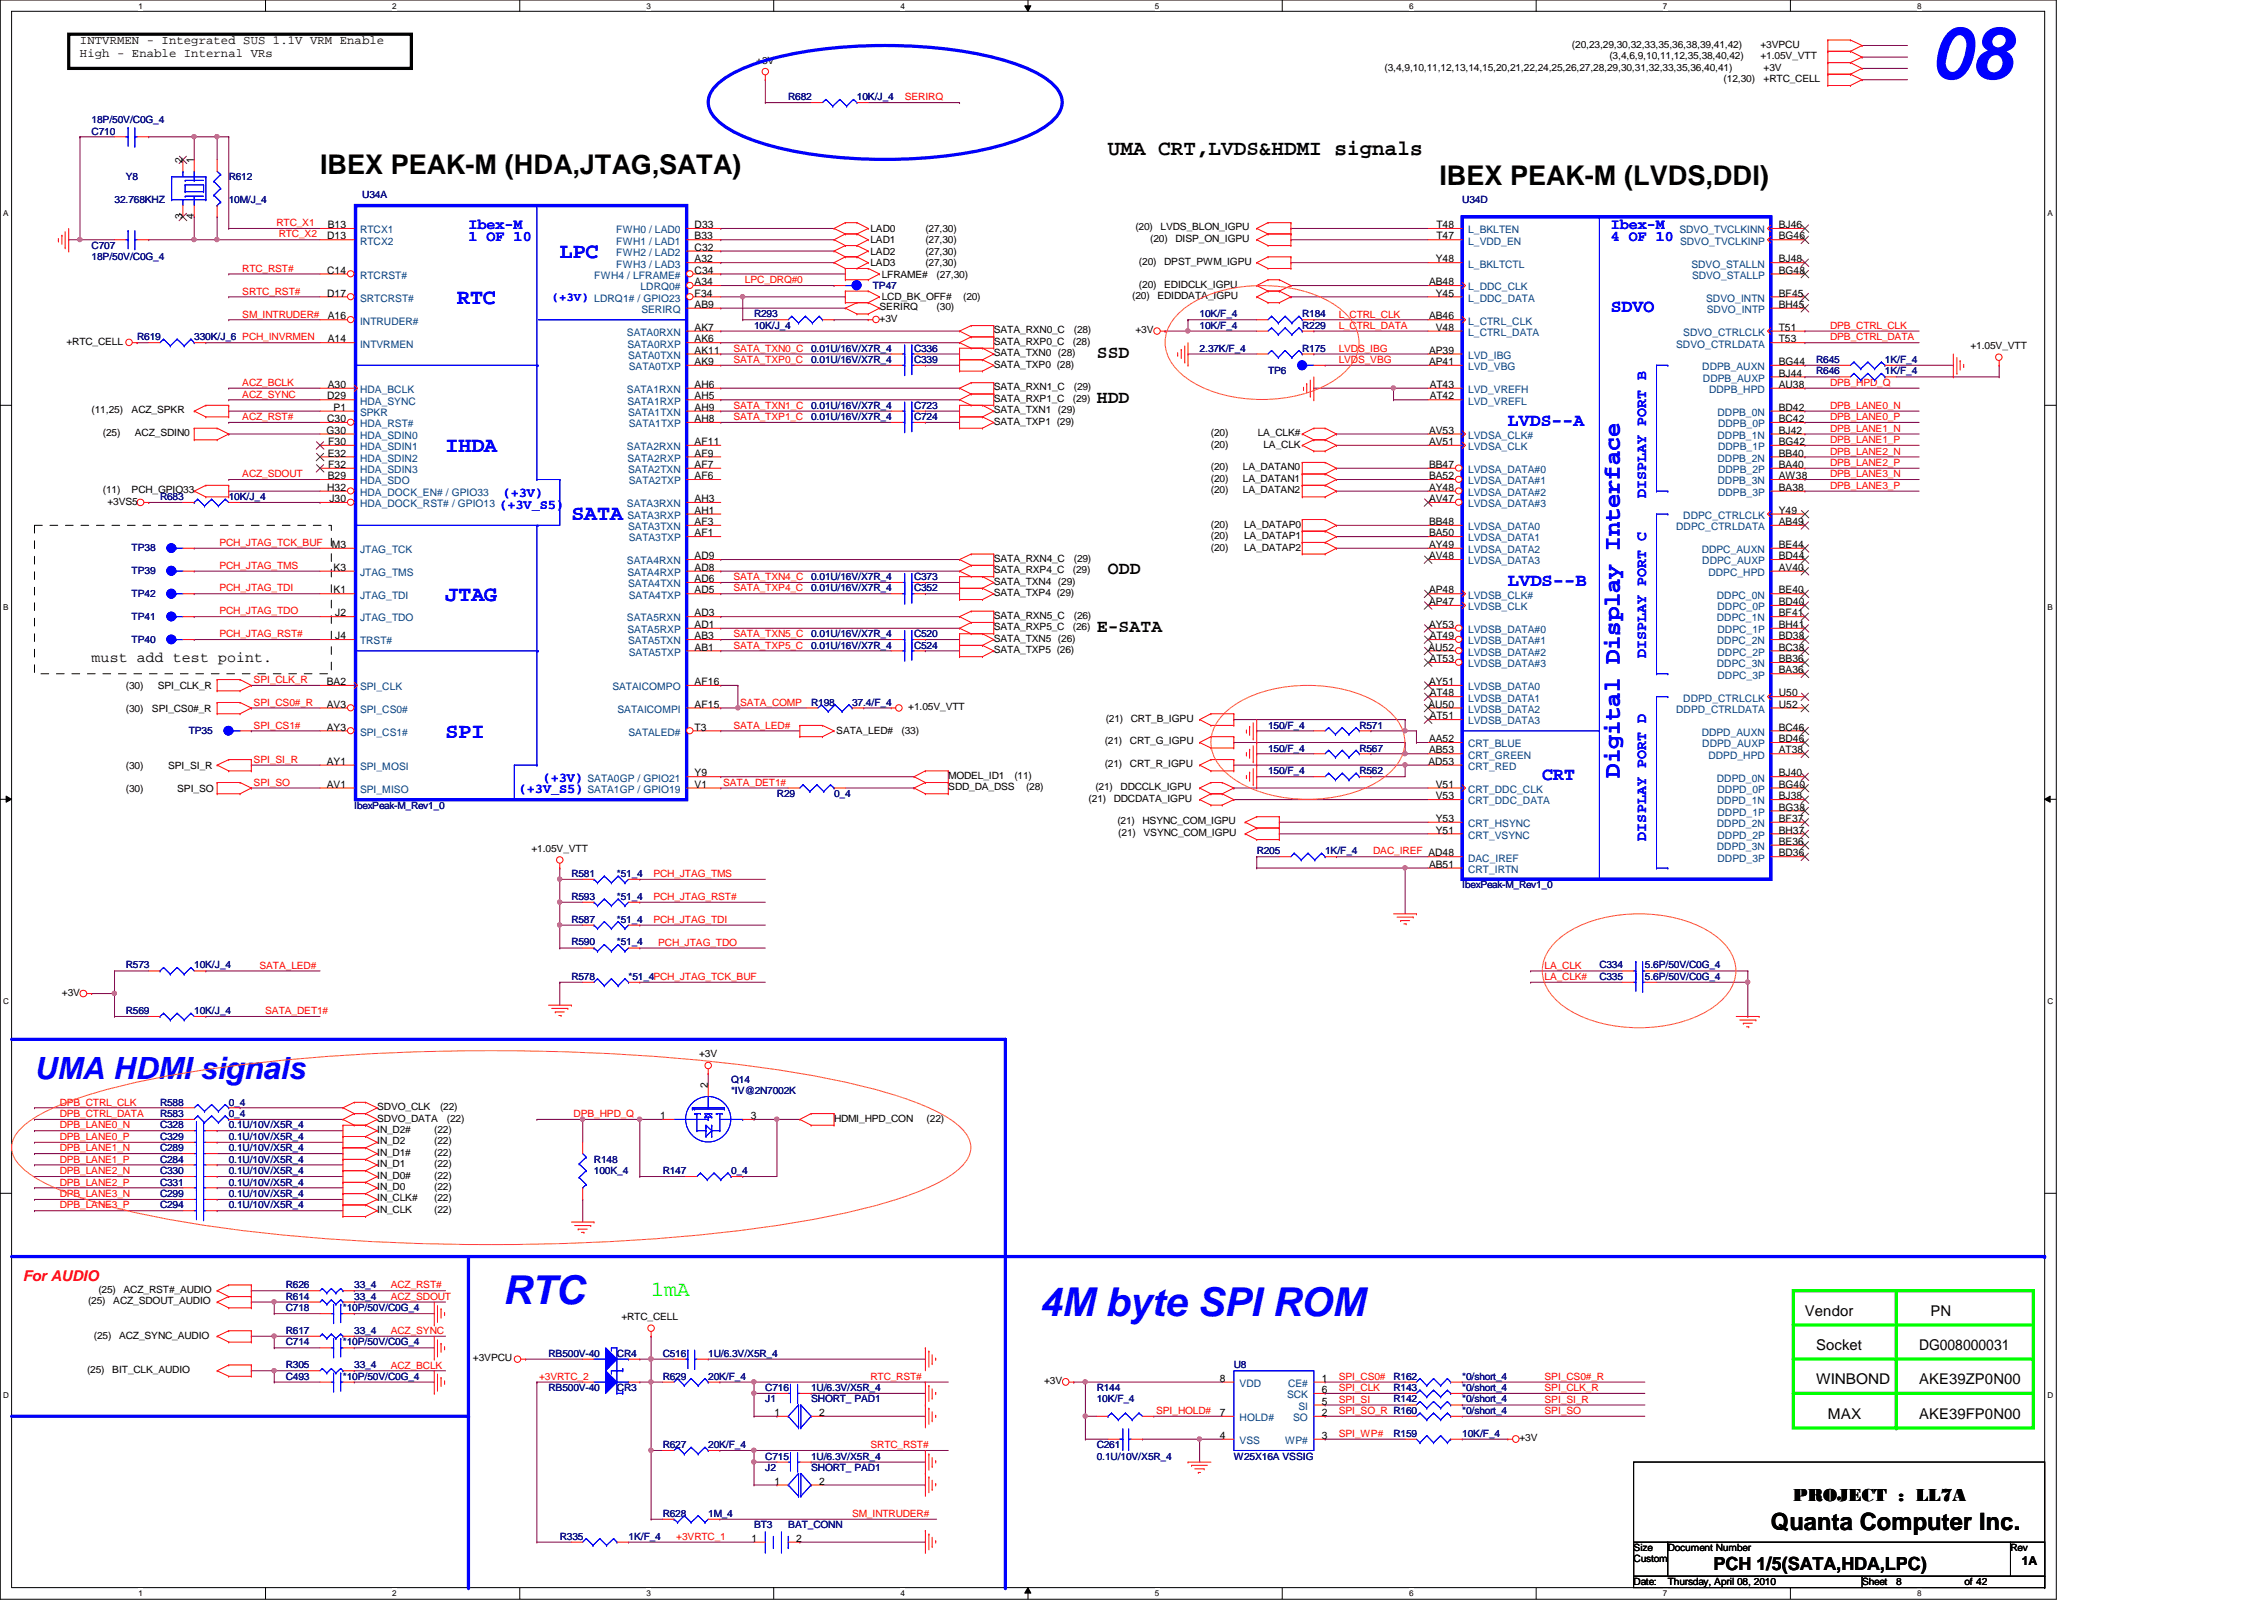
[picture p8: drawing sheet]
<svg xmlns="http://www.w3.org/2000/svg" width="297mm" height="210mm" viewBox="0 0 297 210" stroke-linecap="round" stroke-linejoin="round" font-family="sans-serif">
<defs><g id="words">
<text font-size="9.6" fill="#00f" x="253.3" y="10.3">08</text>
<g font-size="5.2" fill="#00f">
<text x="66" y="171.1">RTC</text>
<text x="136.4" y="172.6">4M byte SPI ROM</text>
</g>
<text font-size="4" fill="#00f" x="4.5" y="141.5">UMA HDMI signals</text>
<g font-size="3.6">
<text x="42" y="22.8">IBEX PEAK-M (HDA,JTAG,SATA)</text>
<text x="188.8" y="24.3">IBEX PEAK-M (LVDS,DDI)</text>
</g>
<text font-size="3.1" fill="#00f" x="212.5" y="102" transform="rotate(-90 212.5 102)">Digital Display Interface</text>
<text font-size="3.1" x="232.3" y="200.7">Quanta Computer Inc.</text>
<text font-size="2.8" x="145.4" y="20.3">UMA CRT,LVDS&amp;HDMI signals</text>
<g font-size="2.8" fill="#00f">
<text x="73.4" y="33.8">LPC</text>
<text x="60" y="39.8">RTC</text>
<text x="58.5" y="59.3">IHDA</text>
<text x="75" y="68.3">SATA</text>
<text x="58.5" y="78.8">JTAG</text>
<text x="58.5" y="96.8">SPI</text>
</g>
<text font-size="2.8" fill="#0f0" x="85.4" y="170.1">1mA</text>
<g font-size="2.4" fill="#00f">
<text x="211.3" y="40.9">SDVO</text>
<text x="197.8" y="55.9">LVDS--A</text>
<text x="197.8" y="76.9">LVDS--B</text>
<text x="202.4" y="102.3">CRT</text>
</g>
<g font-size="2.4">
<text x="143.9" y="46.9">SSD</text>
<text x="143.9" y="52.9">HDD</text>
<text x="145.4" y="75.4">ODD</text>
<text x="143.9" y="82.8">E-SATA</text>
<text x="235.3" y="197">PROJECT : LL7A</text>
<text x="224.8" y="206">PCH 1/5(SATA,HDA,LPC)</text>
</g>
<g font-size="1.9" fill="#00f">
<text x="61.5" y="30.1">Ibex-M</text>
<text x="61.5" y="31.6">1 OF 10</text>
<text x="211.3" y="30.1">Ibex-M</text>
<text x="211.3" y="31.6">4 OF 10</text>
<text x="216" y="65.3" transform="rotate(-90 216 65.3)">DISPLAY PORT B</text>
<text x="216" y="86.3" transform="rotate(-90 216 86.3)">DISPLAY PORT C</text>
<text x="216" y="110.3" transform="rotate(-90 216 110.3)">DISPLAY PORT D</text>
</g>
<g font-size="1.9">
<text x="12" y="86.9">must add test point.</text>
<text x="236.8" y="172.6">Vendor</text>
<text x="253.3" y="172.6">PN</text>
<text x="238.3" y="177.1">Socket</text>
<text x="251.8" y="177.1">DG008000031</text>
<text x="238.3" y="181.6">WINBOND</text>
<text x="251.8" y="181.6">AKE39ZP0N00</text>
<text x="239.8" y="186.1">MAX</text>
<text x="251.8" y="186.1">AKE39FP0N00</text>
</g>
<text font-size="1.9" fill="#f00" x="3" y="168.1">For AUDIO</text>
<g font-size="1.8" fill="#00f">
<text x="66" y="65.2">(+3V)</text>
<text x="65.5" y="66.7">(+3V_S5)</text>
<text x="68.1" y="104">(+3V_S5)</text>
<text x="71.2" y="102.5">(+3V)</text>
</g>
<g font-size="1.6">
<text x="10.5" y="5.8">INTVRMEN - Integrated SUS 1.1V VRM Enable</text>
<text x="10.5" y="7.5">High - Enable Internal VRs</text>
<text x="265.3" y="205.3">1A</text>
</g>
<text font-size="1.6" fill="#00f" x="72.4" y="39.5">(+3V)</text>
<g font-size="1.4">
<text x="24" y="21.4" transform="rotate(-90 24 21.4)">2</text>
<text x="25.4" y="21.4" transform="rotate(-90 25.4 21.4)">1</text>
<text x="24" y="28.8" transform="rotate(-90 24 28.8)">3</text>
<text x="25.4" y="28.8" transform="rotate(-90 25.4 28.8)">4</text>
<text x="43" y="29.9">B13</text>
<text x="91.1" y="29.9">D33</text>
<text x="188.5" y="29.9">T48</text>
<text x="233.4" y="29.9">BJ46</text>
<text x="42.9" y="31.4">D13</text>
<text x="42.9" y="35.9">C14</text>
<text x="91.1" y="31.4">B33</text>
<text x="91.1" y="32.9">C32</text>
<text x="91.1" y="34.4">A32</text>
<text x="91.1" y="35.9">C34</text>
<text x="188.4" y="34.4">Y48</text>
<text x="188.5" y="31.4">T47</text>
<text x="233.4" y="31.4">BG46</text>
<text x="233.4" y="35.9">BG48</text>
<text x="233.4" y="34.4">BJ48</text>
<text x="42.9" y="38.9">D17</text>
<text x="43" y="41.9">A16</text>
<text x="91.1" y="38.9">F34</text>
<text x="91.1" y="37.4">A34</text>
<text x="91.1" y="40.4">AB9</text>
<text x="187.5" y="41.9">AB46</text>
<text x="187.5" y="37.4">AB48</text>
<text x="188.4" y="38.9">Y45</text>
<text x="233.4" y="40.4">BH45</text>
<text x="233.4" y="38.9">BF45</text>
<text x="43" y="44.9">A14</text>
<text x="91.1" y="43.4">AK7</text>
<text x="91.1" y="44.9">AK6</text>
<text x="91.1" y="46.4">AK11</text>
<text x="91.1" y="47.9">AK9</text>
<text x="187.5" y="46.4">AP39</text>
<text x="187.5" y="47.9">AP41</text>
<text x="188.4" y="43.4">V48</text>
<text x="233.4" y="43.4">T51</text>
<text x="233.4" y="44.9">T53</text>
<text x="233.4" y="47.9">BG44</text>
<text x="42.9" y="52.4">D29</text>
<text x="43" y="50.9">A30</text>
<text x="43.8" y="53.9">P1</text>
<text x="91.1" y="50.9">AH6</text>
<text x="91.1" y="52.4">AH5</text>
<text x="91.1" y="53.9">AH9</text>
<text x="187.6" y="50.9">AT43</text>
<text x="187.6" y="52.4">AT42</text>
<text x="233.4" y="53.9">BD42</text>
<text x="233.4" y="49.4">BJ44</text>
<text x="233.4" y="50.9">AU38</text>
<text x="42.8" y="56.9">G30</text>
<text x="42.9" y="55.4">C30</text>
<text x="43" y="59.9">E32</text>
<text x="43" y="58.4">F30</text>
<text x="91.1" y="55.4">AH8</text>
<text x="91.1" y="58.4">AF11</text>
<text x="91.1" y="59.9">AF9</text>
<text x="187.5" y="56.9">AV53</text>
<text x="187.5" y="58.4">AV51</text>
<text x="233.4" y="56.9">BJ42</text>
<text x="233.4" y="59.9">BB40</text>
<text x="233.4" y="55.4">BC42</text>
<text x="233.4" y="58.4">BG42</text>
<text x="42.9" y="64.4">H32</text>
<text x="43" y="62.9">B29</text>
<text x="43" y="61.4">F32</text>
<text x="43.2" y="65.9">J30</text>
<text x="91.1" y="61.4">AF7</text>
<text x="91.1" y="62.9">AF6</text>
<text x="91.1" y="65.9">AH3</text>
<text x="187.5" y="61.4">BB47</text>
<text x="187.5" y="62.9">BA52</text>
<text x="187.5" y="64.4">AY48</text>
<text x="187.5" y="65.9">AV47</text>
<text x="233.4" y="62.9">AW38</text>
<text x="233.4" y="61.4">BA40</text>
<text x="233.4" y="64.4">BA38</text>
<text x="43.5" y="71.9">M3</text>
<text x="91.1" y="67.4">AH1</text>
<text x="91.1" y="68.9">AF3</text>
<text x="91.1" y="70.4">AF1</text>
<text x="187.5" y="68.9">BB48</text>
<text x="187.5" y="70.4">BA50</text>
<text x="187.5" y="71.9">AY49</text>
<text x="233.4" y="67.4">Y49</text>
<text x="233.4" y="68.9">AB49</text>
<text x="233.4" y="71.9">BE44</text>
<text x="43.8" y="74.9">K3</text>
<text x="43.8" y="77.9">K1</text>
<text x="91.1" y="73.4">AD9</text>
<text x="91.1" y="74.9">AD8</text>
<text x="91.1" y="76.4">AD6</text>
<text x="91.1" y="77.9">AD5</text>
<text x="187.5" y="73.4">AV48</text>
<text x="187.5" y="77.9">AP48</text>
<text x="233.4" y="77.9">BE40</text>
<text x="233.4" y="73.4">BD44</text>
<text x="233.4" y="74.9">AV40</text>
<text x="44" y="80.9">J2</text>
<text x="44" y="83.9">J4</text>
<text x="91.1" y="80.9">AD3</text>
<text x="91.1" y="82.4">AD1</text>
<text x="91.1" y="83.9">AB3</text>
<text x="187.5" y="79.4">AP47</text>
<text x="187.5" y="82.4">AY53</text>
<text x="187.6" y="83.9">AT49</text>
<text x="233.4" y="80.9">BF41</text>
<text x="233.4" y="83.9">BD38</text>
<text x="233.4" y="82.4">BH41</text>
<text x="233.4" y="79.4">BD40</text>
<text x="42.9" y="89.9">BA2</text>
<text x="91.1" y="85.3">AB1</text>
<text x="91.1" y="89.9">AF16</text>
<text x="187.4" y="85.3">AU52</text>
<text x="187.5" y="89.9">AY51</text>
<text x="187.6" y="86.9">AT53</text>
<text x="233.4" y="86.9">BB36</text>
<text x="233.4" y="85.3">BC38</text>
<text x="233.4" y="88.3">BA36</text>
<text x="42.9" y="92.8">AV3</text>
<text x="42.9" y="95.8">AY3</text>
<text x="91.1" y="95.8">T3</text>
<text x="91.1" y="92.8">AF15</text>
<text x="187.4" y="92.8">AU50</text>
<text x="187.6" y="91.4">AT48</text>
<text x="187.6" y="94.4">AT51</text>
<text x="233.4" y="91.4">U50</text>
<text x="233.4" y="92.8">U52</text>
<text x="233.4" y="95.8">BC46</text>
<text x="42.9" y="100.3">AY1</text>
<text x="91.1" y="101.9">Y9</text>
<text x="187.4" y="100.3">AD53</text>
<text x="187.5" y="97.4">AA52</text>
<text x="187.5" y="98.8">AB53</text>
<text x="233.4" y="101.9">BJ40</text>
<text x="233.4" y="97.4">BD46</text>
<text x="233.4" y="98.8">AT38</text>
<text x="42.9" y="103.3">AV1</text>
<text x="91.1" y="103.3">V1</text>
<text x="188.4" y="103.3">V51</text>
<text x="188.4" y="104.9">V53</text>
<text x="188.4" y="107.8">Y53</text>
<text x="233.4" y="107.8">BF37</text>
<text x="233.4" y="104.9">BJ38</text>
<text x="233.4" y="103.3">BG40</text>
<text x="233.4" y="106.3">BG38</text>
<text x="187.5" y="113.8">AB51</text>
<text x="188.4" y="109.3">Y51</text>
<text x="233.4" y="110.8">BE36</text>
<text x="233.4" y="109.3">BH37</text>
<text x="233.4" y="112.4">BD36</text>
<text x="92.9" y="142.8" transform="rotate(-90 92.9 142.8)">2</text>
<text x="86.6" y="146.8">1</text>
<text x="98.5" y="146.8">3</text>
<text x="101.6" y="185.8">1</text>
<text x="107.5" y="185.8">2</text>
<text x="160.1" y="181.3">8</text>
<text x="160.1" y="185.8">7</text>
<text x="173.4" y="181.3">1</text>
<text x="173.4" y="182.8">6</text>
<text x="173.4" y="184.3">5</text>
<text x="173.4" y="185.8">2</text>
<text x="160.1" y="188.8">4</text>
<text x="173.4" y="188.8">3</text>
<text x="101.6" y="194.8">1</text>
<text x="107.5" y="194.8">2</text>
<text x="98.6" y="202.3">1</text>
<text x="104.5" y="202.3">2</text>
</g>
<g font-size="1.4" fill="#004080">
<text x="47.2" y="30.6">RTCX1</text>
<text x="47.2" y="32.1">RTCX2</text>
<text x="80.9" y="30.6">FWH0 / LAD0</text>
<text x="80.9" y="32.1">FWH1 / LAD1</text>
<text x="80.9" y="33.6">FWH2 / LAD2</text>
<text x="80.9" y="35.1">FWH3 / LAD3</text>
<text x="192.6" y="35.1">L_BKLTCTL</text>
<text x="192.6" y="30.6">L_BKLTEN</text>
<text x="192.6" y="32.1">L_VDD_EN</text>
<text x="220.3" y="30.6">SDVO_TVCLKINN</text>
<text x="220.4" y="32.1">SDVO_TVCLKINP</text>
<text x="221.9" y="35.1">SDVO_STALLN</text>
<text x="47.2" y="36.6">RTCRST#</text>
<text x="47.2" y="39.6">SRTCRST#</text>
<text x="78" y="39.6">LDRQ1# / GPIO23</text>
<text x="78" y="36.6">FWH4 / LFRAME#</text>
<text x="84" y="38.1">LDRQ0#</text>
<text x="84.2" y="41.1">SERIRQ</text>
<text x="192.6" y="38.1">L_DDC_CLK</text>
<text x="192.6" y="39.6">L_DDC_DATA</text>
<text x="222" y="36.6">SDVO_STALLP</text>
<text x="223.9" y="39.6">SDVO_INTN</text>
<text x="223.9" y="41.1">SDVO_INTP</text>
<text x="47.2" y="45.6">INTVRMEN</text>
<text x="47.2" y="42.6">INTRUDER#</text>
<text x="82.3" y="44.1">SATA0RXN</text>
<text x="82.3" y="45.6">SATA0RXP</text>
<text x="82.4" y="47.1">SATA0TXN</text>
<text x="192.6" y="42.6">L_CTRL_CLK</text>
<text x="192.6" y="44.1">L_CTRL_DATA</text>
<text x="192.6" y="47.1">LVD_IBG</text>
<text x="219.9" y="45.6">SDVO_CTRLDATA</text>
<text x="220.8" y="44.1">SDVO_CTRLCLK</text>
<text x="47.2" y="51.6">HDA_BCLK</text>
<text x="47.2" y="53.1">HDA_SYNC</text>
<text x="82.3" y="51.6">SATA1RXN</text>
<text x="82.3" y="53.1">SATA1RXP</text>
<text x="82.5" y="48.6">SATA0TXP</text>
<text x="192.6" y="51.6">LVD_VREFH</text>
<text x="192.6" y="53.1">LVD_VREFL</text>
<text x="192.6" y="48.6">LVD_VBG</text>
<text x="223.3" y="48.6">DDPB_AUXN</text>
<text x="223.4" y="50.1">DDPB_AUXP</text>
<text x="224.2" y="51.6">DDPB_HPD</text>
<text x="47.2" y="56">HDA_RST#</text>
<text x="47.2" y="57.6">HDA_SDIN0</text>
<text x="47.2" y="59.1">HDA_SDIN1</text>
<text x="47.2" y="54.6">SPKR</text>
<text x="82.3" y="59.1">SATA2RXN</text>
<text x="82.4" y="54.6">SATA1TXN</text>
<text x="82.5" y="56">SATA1TXP</text>
<text x="192.6" y="57.6">LVDSA_CLK#</text>
<text x="192.6" y="59.1">LVDSA_CLK</text>
<text x="225.3" y="54.6">DDPB_0N</text>
<text x="225.3" y="57.6">DDPB_1N</text>
<text x="225.4" y="56">DDPB_0P</text>
<text x="225.4" y="59.1">DDPB_1P</text>
<text x="47.2" y="60.6">HDA_SDIN2</text>
<text x="47.2" y="63.5">HDA_SDO</text>
<text x="47.2" y="62.1">HDA_SDIN3</text>
<text x="47.2" y="65.1">HDA_DOCK_EN# / GPIO33</text>
<text x="82.3" y="60.6">SATA2RXP</text>
<text x="82.4" y="62.1">SATA2TXN</text>
<text x="82.5" y="63.5">SATA2TXP</text>
<text x="192.6" y="62.1">LVDSA_DATA#0</text>
<text x="192.6" y="63.5">LVDSA_DATA#1</text>
<text x="192.6" y="65.1">LVDSA_DATA#2</text>
<text x="225.3" y="60.6">DDPB_2N</text>
<text x="225.3" y="63.5">DDPB_3N</text>
<text x="225.4" y="62.1">DDPB_2P</text>
<text x="225.4" y="65.1">DDPB_3P</text>
<text x="47.2" y="66.5">HDA_DOCK_RST# / GPIO13</text>
<text x="82.3" y="66.5">SATA3RXN</text>
<text x="82.3" y="68.1">SATA3RXP</text>
<text x="82.4" y="69.6">SATA3TXN</text>
<text x="82.5" y="71">SATA3TXP</text>
<text x="192.6" y="66.5">LVDSA_DATA#3</text>
<text x="192.6" y="69.6">LVDSA_DATA0</text>
<text x="192.6" y="71">LVDSA_DATA1</text>
<text x="219.9" y="69.6">DDPC_CTRLDATA</text>
<text x="220.8" y="68.1">DDPC_CTRLCLK</text>
<text x="47.2" y="72.6">JTAG_TCK</text>
<text x="47.2" y="75.6">JTAG_TMS</text>
<text x="82.3" y="74">SATA4RXN</text>
<text x="82.3" y="75.6">SATA4RXP</text>
<text x="82.4" y="77">SATA4TXN</text>
<text x="192.6" y="72.6">LVDSA_DATA2</text>
<text x="192.6" y="74">LVDSA_DATA3</text>
<text x="223.3" y="72.6">DDPC_AUXN</text>
<text x="223.3" y="74">DDPC_AUXP</text>
<text x="224.2" y="75.6">DDPC_HPD</text>
<text x="47.2" y="78.5">JTAG_TDI</text>
<text x="47.2" y="81.5">JTAG_TDO</text>
<text x="82.3" y="81.5">SATA5RXN</text>
<text x="82.3" y="83.1">SATA5RXP</text>
<text x="82.5" y="78.5">SATA4TXP</text>
<text x="192.6" y="78.5">LVDSB_CLK#</text>
<text x="192.6" y="80.1">LVDSB_CLK</text>
<text x="192.6" y="83.1">LVDSB_DATA#0</text>
<text x="225.3" y="78.5">DDPC_0N</text>
<text x="225.3" y="81.5">DDPC_1N</text>
<text x="225.3" y="83.1">DDPC_1P</text>
<text x="225.3" y="80.1">DDPC_0P</text>
<text x="47.2" y="84.5">TRST#</text>
<text x="82.4" y="84.5">SATA5TXN</text>
<text x="82.5" y="86">SATA5TXP</text>
<text x="192.6" y="84.5">LVDSB_DATA#1</text>
<text x="192.6" y="86">LVDSB_DATA#2</text>
<text x="192.6" y="87.5">LVDSB_DATA#3</text>
<text x="225.3" y="84.5">DDPC_2N</text>
<text x="225.3" y="87.5">DDPC_3N</text>
<text x="225.3" y="86">DDPC_2P</text>
<text x="225.3" y="89">DDPC_3P</text>
<text x="47.2" y="90.6">SPI_CLK</text>
<text x="47.2" y="93.5">SPI_CS0#</text>
<text x="80.3" y="90.6">SATAICOMPO</text>
<text x="81" y="93.5">SATAICOMPI</text>
<text x="192.6" y="90.6">LVDSB_DATA0</text>
<text x="192.6" y="92">LVDSB_DATA1</text>
<text x="192.6" y="93.5">LVDSB_DATA2</text>
<text x="192.6" y="95">LVDSB_DATA3</text>
<text x="219.9" y="93.5">DDPD_CTRLDATA</text>
<text x="220.8" y="92">DDPD_CTRLCLK</text>
<text x="47.2" y="96.5">SPI_CS1#</text>
<text x="47.2" y="101">SPI_MOSI</text>
<text x="82.5" y="96.5">SATALED#</text>
<text x="192.6" y="98">CRT_BLUE</text>
<text x="192.6" y="99.5">CRT_GREEN</text>
<text x="192.6" y="101">CRT_RED</text>
<text x="223.3" y="96.5">DDPD_AUXN</text>
<text x="223.3" y="98">DDPD_AUXP</text>
<text x="224.2" y="99.5">DDPD_HPD</text>
<text x="47.2" y="104">SPI_MISO</text>
<text x="77.1" y="102.5">SATA0GP / GPIO21</text>
<text x="77.1" y="104">SATA1GP / GPIO19</text>
<text x="192.6" y="104">CRT_DDC_CLK</text>
<text x="192.6" y="105.5">CRT_DDC_DATA</text>
<text x="225.3" y="102.5">DDPD_0N</text>
<text x="225.3" y="105.5">DDPD_1N</text>
<text x="225.3" y="104">DDPD_0P</text>
<text x="225.3" y="107">DDPD_1P</text>
<text x="192.6" y="108.5">CRT_HSYNC</text>
<text x="192.6" y="110">CRT_VSYNC</text>
<text x="192.6" y="113">DAC_IREF</text>
<text x="225.3" y="108.5">DDPD_2N</text>
<text x="225.3" y="111.5">DDPD_3N</text>
<text x="225.3" y="110">DDPD_2P</text>
<text x="225.3" y="113">DDPD_3P</text>
<text x="192.6" y="114.5">CRT_IRTN</text>
<text x="162.6" y="181.9">VDD</text>
<text x="168.9" y="183.4">SCK</text>
<text x="169" y="181.9">CE#</text>
<text x="170.3" y="185">SI</text>
<text x="162.6" y="189.4">VSS</text>
<text x="162.6" y="186.4">HOLD#</text>
<text x="168.6" y="189.4">WP#</text>
<text x="169.7" y="186.4">SO</text>
</g>
<g font-size="1.3">
<text x="99.2" y="8.4">+3V</text>
<text x="181.6" y="9.3">(3,4,9,10,11,12,13,14,15,20,21,22,24,25,26,27,28,29,30,31,32,33,35,36,40,41)</text>
<text x="206.2" y="6.3">(20,23,29,30,32,33,35,36,38,39,41,42)</text>
<text x="211.2" y="7.7">(3,4,6,9,10,11,12,35,38,40,42)</text>
<text x="226.1" y="10.8">(12,30)</text>
<text x="231" y="6.3">+3VPCU</text>
<text x="231" y="7.7">+1.05V_VTT</text>
<text x="231.4" y="9.3">+3V</text>
<text x="231.4" y="10.8">+RTC_CELL</text>
<text x="114.2" y="30.4">LAD0</text>
<text x="114.2" y="31.9">LAD1</text>
<text x="114.2" y="33.4">LAD2</text>
<text x="114.2" y="34.9">LAD3</text>
<text x="121.4" y="30.4">(27,30)</text>
<text x="121.4" y="31.9">(27,30)</text>
<text x="121.4" y="33.4">(27,30)</text>
<text x="121.4" y="34.9">(27,30)</text>
<text x="149" y="30.2">(20)</text>
<text x="149.4" y="34.8">(20)</text>
<text x="150.9" y="31.7">(20)</text>
<text x="152.3" y="30.2">LVDS_BLON_IGPU</text>
<text x="152.7" y="34.8">DPST_PWM_IGPU</text>
<text x="154.2" y="31.7">DISP_ON_IGPU</text>
<text x="115.4" y="40.7">SERIRQ</text>
<text x="115.7" y="36.4">LFRAME#</text>
<text x="115.7" y="39.4">LCD_BK_OFF#</text>
<text x="122.9" y="36.4">(27,30)</text>
<text x="122.9" y="40.7">(30)</text>
<text x="126.4" y="39.4">(20)</text>
<text x="148.5" y="39.2">(20)</text>
<text x="149.4" y="37.7">(20)</text>
<text x="151.8" y="39.2">EDIDDATA_IGPU</text>
<text x="152.7" y="37.7">EDIDCLK_IGPU</text>
<text x="8.7" y="45.2">+RTC_CELL</text>
<text x="115.4" y="42.2">+3V</text>
<text x="130.4" y="43.7">SATA_RXN0_C</text>
<text x="130.4" y="45.2">SATA_RXP0_C</text>
<text x="130.4" y="46.7">SATA_TXN0 (28)</text>
<text x="140.8" y="45.2">(28)</text>
<text x="140.9" y="43.7">(28)</text>
<text x="149" y="43.7">+3V</text>
<text x="258.5" y="45.8">+1.05V_VTT</text>
<text x="130.4" y="48.2">SATA_TXP0 (28)</text>
<text x="130.4" y="51.2">SATA_RXN1_C</text>
<text x="130.4" y="52.7">SATA_RXP1_C</text>
<text x="140.8" y="52.7">(29)</text>
<text x="140.9" y="51.2">(29)</text>
<text x="12" y="54.2">(11,25)</text>
<text x="13.5" y="57.2">(25)</text>
<text x="17.3" y="54.2">ACZ_SPKR</text>
<text x="17.7" y="57.2">ACZ_SDIN0</text>
<text x="130.4" y="54.2">SATA_TXN1 (29)</text>
<text x="130.4" y="55.7">SATA_TXP1 (29)</text>
<text x="158.9" y="57.2">(20)</text>
<text x="158.9" y="58.7">(20)</text>
<text x="165" y="57.2">LA_CLK#</text>
<text x="165.8" y="58.7">LA_CLK</text>
<text x="13.5" y="64.7">(11)</text>
<text x="17.3" y="64.7">PCH_GPIO33</text>
<text x="158.9" y="63.2">(20)</text>
<text x="158.9" y="64.7">(20)</text>
<text x="158.9" y="61.7">(20)</text>
<text x="163.1" y="63.2">LA_DATAN1</text>
<text x="163.1" y="64.7">LA_DATAN2</text>
<text x="163.1" y="61.7">LA_DATAN0</text>
<text x="14.1" y="66.2">+3VS5</text>
<text x="158.9" y="69.2">(20)</text>
<text x="158.9" y="70.7">(20)</text>
<text x="163.2" y="69.2">LA_DATAP0</text>
<text x="163.2" y="70.7">LA_DATAP1</text>
<text x="130.4" y="73.7">SATA_RXN4_C</text>
<text x="130.4" y="75.2">SATA_RXP4_C</text>
<text x="130.4" y="76.7">SATA_TXN4 (29)</text>
<text x="140.8" y="75.2">(29)</text>
<text x="140.9" y="73.7">(29)</text>
<text x="158.9" y="72.2">(20)</text>
<text x="163.2" y="72.2">LA_DATAP2</text>
<text x="130.4" y="78.2">SATA_TXP4 (29)</text>
<text x="130.4" y="81.2">SATA_RXN5_C</text>
<text x="130.4" y="82.7">SATA_RXP5_C</text>
<text x="140.8" y="82.7">(26)</text>
<text x="140.9" y="81.2">(26)</text>
<text x="130.4" y="84.2">SATA_TXN5 (26)</text>
<text x="130.4" y="85.7">SATA_TXP5 (26)</text>
<text x="16.5" y="90.3">(30)</text>
<text x="16.5" y="93.3">(30)</text>
<text x="19.9" y="93.3">SPI_CS0#_R</text>
<text x="20.7" y="90.3">SPI_CLK_R</text>
<text x="119.2" y="93.2">+1.05V_VTT</text>
<text x="145.1" y="94.7">(21)</text>
<text x="148.4" y="94.7">CRT_B_IGPU</text>
<text x="16.5" y="100.8">(30)</text>
<text x="22.1" y="100.8">SPI_SI_R</text>
<text x="109.7" y="96.4">SATA_LED#</text>
<text x="118.3" y="96.4">(33)</text>
<text x="144.9" y="97.7">(21)</text>
<text x="144.9" y="100.7">(21)</text>
<text x="148.2" y="97.7">CRT_G_IGPU</text>
<text x="148.2" y="100.7">CRT_R_IGPU</text>
<text x="16.5" y="103.8">(30)</text>
<text x="23.2" y="103.8">SPI_SO</text>
<text x="124.4" y="102.2">MODEL_ID1</text>
<text x="124.4" y="103.7">SDD_DA_DSS</text>
<text x="133.1" y="102.2">(11)</text>
<text x="134.6" y="103.7">(28)</text>
<text x="142.8" y="105.2">(21)</text>
<text x="143.7" y="103.7">(21)</text>
<text x="146.1" y="105.2">DDCDATA_IGPU</text>
<text x="147" y="103.7">DDCCLK_IGPU</text>
<text x="69.7" y="111.8">+1.05V_VTT</text>
<text x="146.6" y="108.2">(21)</text>
<text x="146.7" y="109.7">(21)</text>
<text x="149.9" y="108.2">HSYNC_COM_IGPU</text>
<text x="150" y="109.7">VSYNC_COM_IGPU</text>
<text x="8.1" y="130.6">+3V</text>
<text x="91.7" y="138.7">+3V</text>
<text x="49.5" y="148.6">IN_D2#</text>
<text x="49.5" y="147.2">SDVO_DATA</text>
<text x="49.5" y="145.6">SDVO_CLK</text>
<text x="57" y="148.6">(22)</text>
<text x="57.7" y="145.6">(22)</text>
<text x="58.6" y="147.2">(22)</text>
<text x="109.4" y="147.2">HDMI_HPD_CON</text>
<text x="121.6" y="147.2">(22)</text>
<text x="49.5" y="150.1">IN_D2</text>
<text x="49.5" y="151.6">IN_D1#</text>
<text x="49.5" y="153.1">IN_D1</text>
<text x="49.5" y="154.6">IN_D0#</text>
<text x="57" y="151.6">(22)</text>
<text x="57" y="154.6">(22)</text>
<text x="57" y="150.1">(22)</text>
<text x="57" y="153.1">(22)</text>
<text x="49.5" y="156.1">IN_D0</text>
<text x="49.5" y="157.6">IN_CLK#</text>
<text x="49.5" y="159.1">IN_CLK</text>
<text x="57" y="159.1">(22)</text>
<text x="57" y="156.1">(22)</text>
<text x="57" y="157.6">(22)</text>
<text x="11.6" y="171.1">(25)</text>
<text x="12.9" y="169.6">(25)</text>
<text x="14.9" y="171.1">ACZ_SDOUT_AUDIO</text>
<text x="16.2" y="169.6">ACZ_RST#_AUDIO</text>
<text x="81.5" y="173.2">+RTC_CELL</text>
<text x="12.3" y="175.6">(25)</text>
<text x="15.6" y="175.6">ACZ_SYNC_AUDIO</text>
<text x="62.1" y="178.6">+3VPCU</text>
<text x="11.4" y="180.1">(25)</text>
<text x="14.7" y="180.1">BIT_CLK_AUDIO</text>
<text x="137" y="181.6">+3V</text>
<text x="199.3" y="189.1">+3V</text>
<text x="214.3" y="203.5">Size</text>
<text x="218.8" y="203.5">Document Number</text>
<text x="263.8" y="203.5">Rev</text>
<text x="214.3" y="205">Custom</text>
<text x="214.3" y="208">Date:</text>
<text x="218.8" y="208">Thursday, April 08, 2010</text>
<text x="244.3" y="208">Sheet</text>
<text x="248.8" y="208">8</text>
<text x="257.8" y="208">of 42</text>
</g>
<g font-size="1.3" fill="#000080">
<text x="12" y="17.7">C710</text>
<text x="12" y="16.2">18P/50V/C0G_4</text>
<text x="103.4" y="13.2">R682</text>
<text x="112.4" y="13.2">10K/J_4</text>
<text x="16.5" y="23.7">Y8</text>
<text x="30" y="23.7">R612</text>
<text x="15" y="26.6">32.768KHZ</text>
<text x="30" y="26.6">10M/J_4</text>
<text x="47.5" y="26">U34A</text>
<text x="191.9" y="26.6">U34D</text>
<text x="12" y="32.6">C707</text>
<text x="12" y="34.1">18P/50V/C0G_4</text>
<text x="98.9" y="41.6">R293</text>
<text x="114.5" y="37.9">TP47</text>
<text x="157.4" y="41.6">10K/F_4</text>
<text x="170.9" y="41.6">R184</text>
<text x="18" y="44.6">R619</text>
<text x="25.5" y="44.6">330K/J_6 PCH_INVRMEN</text>
<text x="98.9" y="43.1">10K/J_4</text>
<text x="106.4" y="46.1">0.01U/16V/X7R_4</text>
<text x="106.4" y="47.6">0.01U/16V/X7R_4</text>
<text x="119.9" y="46.1">C336</text>
<text x="119.9" y="47.6">C339</text>
<text x="157.4" y="46.1">2.37K/F_4</text>
<text x="157.4" y="43.1">10K/F_4</text>
<text x="170.9" y="46.1">R175</text>
<text x="170.9" y="43.1">R229</text>
<text x="238.3" y="47.6">R645</text>
<text x="247.3" y="47.6">1K/F_4</text>
<text x="106.4" y="53.6">0.01U/16V/X7R_4</text>
<text x="119.9" y="53.6">C723</text>
<text x="166.4" y="49.1">TP6</text>
<text x="238.3" y="49.1">R646</text>
<text x="247.3" y="49.1">1K/F_4</text>
<text x="106.4" y="55.1">0.01U/16V/X7R_4</text>
<text x="119.9" y="55.1">C724</text>
<text x="21" y="65.6">R683</text>
<text x="30" y="65.6">10K/J_4</text>
<text x="17.3" y="72.3">TP38</text>
<text x="17.3" y="75.4">TP39</text>
<text x="106.4" y="76.1">0.01U/16V/X7R_4</text>
<text x="106.4" y="77.6">0.01U/16V/X7R_4</text>
<text x="119.9" y="76.1">C373</text>
<text x="119.9" y="77.6">C352</text>
<text x="17.3" y="78.4">TP42</text>
<text x="17.3" y="81.4">TP41</text>
<text x="106.4" y="83.6">0.01U/16V/X7R_4</text>
<text x="119.9" y="83.6">C520</text>
<text x="17.3" y="84.3">TP40</text>
<text x="106.4" y="85.1">0.01U/16V/X7R_4</text>
<text x="119.9" y="85.1">C524</text>
<text x="106.4" y="92.6">R198</text>
<text x="111.8" y="92.6">37.4/F_4</text>
<text x="166.4" y="95.6">150/F_4</text>
<text x="178.3" y="95.6">R571</text>
<text x="24.8" y="96.4">TP35</text>
<text x="166.4" y="101.6">150/F_4</text>
<text x="166.4" y="98.6">150/F_4</text>
<text x="178.3" y="101.6">R562</text>
<text x="178.3" y="98.6">R567</text>
<text x="46.5" y="106.1">IbexPeak-M_Rev1_0</text>
<text x="101.9" y="104.6">R29</text>
<text x="109.4" y="104.6">0_4</text>
<text x="164.9" y="112.1">R205</text>
<text x="173.9" y="112.1">1K/F_4</text>
<text x="75" y="115.1">R581</text>
<text x="75" y="118.1">R593</text>
<text x="80.9" y="115.1">*51_4</text>
<text x="80.9" y="118.1">*51_4</text>
<text x="191.9" y="116.5">IbexPeak-M_Rev1_0</text>
<text x="75" y="121.1">R587</text>
<text x="75" y="124">R590</text>
<text x="80.9" y="121.1">*51_4</text>
<text x="80.9" y="124">*51_4</text>
<text x="16.5" y="127">R573</text>
<text x="25.5" y="127">10K/J_4</text>
<text x="75" y="128.6">R578</text>
<text x="82.5" y="128.6">*51_4PCH_JTAG_TCK_BUF</text>
<text x="209.8" y="127">C334</text>
<text x="209.8" y="128.6">C335</text>
<text x="215.8" y="127">5.6P/50V/C0G_4</text>
<text x="215.8" y="128.6">5.6P/50V/C0G_4</text>
<text x="16.5" y="133.1">R569</text>
<text x="25.5" y="133.1">10K/J_4</text>
<text x="95.9" y="142">Q14</text>
<text x="95.9" y="143.6">*IV@2N7002K</text>
<text x="21" y="148">C328</text>
<text x="21" y="146.5">R583</text>
<text x="21" y="149.5">C329</text>
<text x="21" y="145">R588</text>
<text x="30" y="148">0.1U/10V/X5R_4</text>
<text x="30" y="146.5">0_4</text>
<text x="30" y="149.5">0.1U/10V/X5R_4</text>
<text x="30" y="145">0_4</text>
<text x="21" y="151">C289</text>
<text x="21" y="155.5">C331</text>
<text x="21" y="152.5">C284</text>
<text x="21" y="154">C330</text>
<text x="30" y="151">0.1U/10V/X5R_4</text>
<text x="30" y="155.5">0.1U/10V/X5R_4</text>
<text x="30" y="152.5">0.1U/10V/X5R_4</text>
<text x="30" y="154">0.1U/10V/X5R_4</text>
<text x="77.9" y="152.5">R148</text>
<text x="77.9" y="154">100K_4</text>
<text x="86.9" y="154">R147</text>
<text x="95.9" y="154">0_4</text>
<text x="21" y="158.5">C294</text>
<text x="21" y="157">C299</text>
<text x="30" y="158.5">0.1U/10V/X5R_4</text>
<text x="30" y="157">0.1U/10V/X5R_4</text>
<text x="37.5" y="172">C718</text>
<text x="37.5" y="170.5">R614</text>
<text x="37.5" y="169">R626</text>
<text x="45" y="172">*10P/50V/C0G_4</text>
<text x="46.5" y="170.5">33_4</text>
<text x="46.5" y="169">33_4</text>
<text x="37.5" y="175">R617</text>
<text x="37.5" y="176.5">C714</text>
<text x="37.5" y="179.5">R305</text>
<text x="45" y="176.5">*10P/50V/C0G_4</text>
<text x="46.5" y="175">33_4</text>
<text x="46.5" y="179.5">33_4</text>
<text x="72" y="178">RB500V-40</text>
<text x="80.9" y="178">CR4</text>
<text x="86.9" y="178">C516</text>
<text x="92.9" y="178">1U/6.3V/X5R_4</text>
<text x="161.9" y="179.5">U8</text>
<text x="37.5" y="181">C493</text>
<text x="45" y="181">*10P/50V/C0G_4</text>
<text x="72" y="182.5">RB500V-40</text>
<text x="80.9" y="182.5">CR3</text>
<text x="86.9" y="181">R629</text>
<text x="92.9" y="181">20K/F_4</text>
<text x="100.4" y="182.5">C716</text>
<text x="100.4" y="184">J1</text>
<text x="106.4" y="182.5">1U/6.3V/X5R_4</text>
<text x="106.4" y="184">SHORT_ PAD1</text>
<text x="143.9" y="182.5">R144</text>
<text x="143.9" y="184">10K/F_4</text>
<text x="182.8" y="184">R142</text>
<text x="182.8" y="181">R162</text>
<text x="182.8" y="182.5">R143</text>
<text x="191.9" y="184">*0/short_4</text>
<text x="191.9" y="185.5">*0/short_4</text>
<text x="191.9" y="181">*0/short_4</text>
<text x="191.9" y="182.5">*0/short_4</text>
<text x="86.9" y="190">R627</text>
<text x="92.9" y="190">20K/F_4</text>
<text x="100.4" y="191.5">C715</text>
<text x="106.4" y="191.5">1U/6.3V/X5R_4</text>
<text x="143.9" y="190">C261</text>
<text x="143.9" y="191.5">0.1U/10V/X5R_4</text>
<text x="161.9" y="191.5">W25X16A VSSIG</text>
<text x="182.8" y="188.5">R159</text>
<text x="191.9" y="188.5">10K/F_4</text>
<text x="100.4" y="193">J2</text>
<text x="106.4" y="193">SHORT_ PAD1</text>
<text x="73.4" y="202">R335</text>
<text x="82.5" y="202">1K/F_4</text>
<text x="86.9" y="199">R628</text>
<text x="92.9" y="199">1M_4</text>
<text x="98.9" y="200.5">BT3</text>
<text x="103.4" y="200.5">BAT_CONN</text>
</g>
<g font-size="1.3" fill="#f00">
<text x="118.7" y="13.2">SERIRQ</text>
<text x="36.3" y="29.7">RTC_X1</text>
<text x="31.8" y="35.6">RTC_RST#</text>
<text x="36.6" y="31.2">RTC_X2</text>
<text x="31.8" y="38.7">SRTC_RST#</text>
<text x="31.8" y="41.7">SM_INTRUDER#</text>
<text x="97.7" y="37.2">LPC_DRQ#0</text>
<text x="175.6" y="41.7">L_CTRL_CLK</text>
<text x="96.2" y="46.1">SATA_TXN0_C</text>
<text x="96.2" y="47.6">SATA_TXP0_C</text>
<text x="175.6" y="43.1">L_CTRL_DATA</text>
<text x="175.6" y="46.1">LVDS_IBG</text>
<text x="175.6" y="47.6">LVDS_VBG</text>
<text x="240.1" y="44.7">DPB_CTRL_DATA</text>
<text x="240.1" y="43.1">DPB_CTRL_CLK</text>
<text x="31.8" y="52.2">ACZ_SYNC</text>
<text x="31.8" y="50.6">ACZ_BCLK</text>
<text x="96.2" y="53.6">SATA_TXN1_C</text>
<text x="240.1" y="53.6">DPB_LANE0_N</text>
<text x="240.1" y="50.6">DPB_HPD_Q</text>
<text x="31.8" y="55.1">ACZ_RST#</text>
<text x="96.2" y="55.1">SATA_TXP1_C</text>
<text x="240.1" y="58.1">DPB_LANE1_P</text>
<text x="240.1" y="56.6">DPB_LANE1_N</text>
<text x="240.1" y="55.1">DPB_LANE0_P</text>
<text x="240.1" y="59.6">DPB_LANE2_N</text>
<text x="31.8" y="62.6">ACZ_SDOUT</text>
<text x="240.1" y="62.6">DPB_LANE3_N</text>
<text x="240.1" y="61.1">DPB_LANE2_P</text>
<text x="240.1" y="64.1">DPB_LANE3_P</text>
<text x="28.8" y="71.6">PCH_JTAG_TCK_BUF</text>
<text x="28.8" y="74.6">PCH_JTAG_TMS</text>
<text x="28.8" y="77.6">PCH_JTAG_TDI</text>
<text x="96.2" y="76.1">SATA_TXN4_C</text>
<text x="96.2" y="77.6">SATA_TXP4_C</text>
<text x="28.8" y="83.6">PCH_JTAG_RST#</text>
<text x="28.8" y="80.6">PCH_JTAG_TDO</text>
<text x="96.2" y="83.6">SATA_TXN5_C</text>
<text x="33.3" y="89.6">SPI_CLK_R</text>
<text x="96.2" y="85.1">SATA_TXP5_C</text>
<text x="33.3" y="95.6">SPI_CS1#</text>
<text x="33.3" y="92.6">SPI_CS0#_R</text>
<text x="96.2" y="95.6">SATA_LED#</text>
<text x="97.1" y="92.6">SATA_COMP</text>
<text x="33.3" y="100.1">SPI_SI_R</text>
<text x="33.3" y="103.1">SPI_SO</text>
<text x="94.9" y="103.1">SATA_DET1#</text>
<text x="180.2" y="112.1">DAC_IREF AD48</text>
<text x="85.7" y="118.1">PCH_JTAG_RST#</text>
<text x="85.7" y="115.1">PCH_JTAG_TMS</text>
<text x="85.7" y="121.1">PCH_JTAG_TDI</text>
<text x="86.4" y="124.1">PCH_JTAG_TDO</text>
<text x="34" y="127.1">SATA_LED#</text>
<text x="202.6" y="127.1">LA_CLK</text>
<text x="202.6" y="128.6">LA_CLK#</text>
<text x="34.8" y="133.1">SATA_DET1#</text>
<text x="7.8" y="148">DPB_LANE0_N</text>
<text x="7.8" y="149.6">DPB_LANE0_P</text>
<text x="7.8" y="146.6">DPB_CTRL_DATA</text>
<text x="7.8" y="145">DPB_CTRL_CLK</text>
<text x="75.3" y="146.6">DPB_HPD_Q</text>
<text x="7.8" y="154.1">DPB_LANE2_N</text>
<text x="7.8" y="152.5">DPB_LANE1_P</text>
<text x="7.8" y="151">DPB_LANE1_N</text>
<text x="7.8" y="155.5">DPB_LANE2_P</text>
<text x="7.8" y="157.1">DPB_LANE3_N</text>
<text x="7.8" y="158.5">DPB_LANE3_P</text>
<text x="51.3" y="170.5">ACZ_SDOUT</text>
<text x="51.3" y="169">ACZ_RST#</text>
<text x="51.3" y="175">ACZ_SYNC</text>
<text x="51.3" y="179.5">ACZ_BCLK</text>
<text x="70.7" y="181">+3VRTC_2</text>
<text x="114.2" y="181">RTC_RST#</text>
<text x="151.7" y="185.5">SPI_HOLD#</text>
<text x="175.6" y="182.5">SPI_CLK</text>
<text x="175.6" y="181">SPI_CS0#</text>
<text x="175.6" y="184">SPI_SI</text>
<text x="175.6" y="185.5">SPI_SO_R R160</text>
<text x="202.6" y="185.5">SPI_SO</text>
<text x="202.6" y="184">SPI_SI_R</text>
<text x="202.6" y="181">SPI_CS0#_R</text>
<text x="202.6" y="182.5">SPI_CLK_R</text>
<text x="114.2" y="190">SRTC_RST#</text>
<text x="175.6" y="188.5">SPI_WP#</text>
<text x="88.7" y="202">+3VRTC_1</text>
<text x="111.8" y="199">SM_INTRUDER#</text>
</g>
<g font-size="1.1">
<text x="18.2" y="1.1">1</text>
<text x="51.5" y="1.1">2</text>
<text x="84.8" y="1.1">3</text>
<text x="118.1" y="1.1">4</text>
<text x="151.5" y="1.1">5</text>
<text x="184.9" y="1.1">6</text>
<text x="218.2" y="1.1">7</text>
<text x="251.5" y="1.1">8</text>
<text x=".4" y="28.3">A</text>
<text x="268.6" y="28.3">A</text>
<text x=".4" y="80">B</text>
<text x="268.6" y="80">B</text>
<text x=".4" y="131.7">C</text>
<text x="268.6" y="131.7">C</text>
<text x=".4" y="183.3">D</text>
<text x="268.6" y="183.3">D</text>
<text x="18.2" y="209.4">1</text>
<text x="51.5" y="209.4">2</text>
<text x="84.8" y="209.4">3</text>
<text x="118.1" y="209.4">4</text>
<text x="151.5" y="209.4">5</text>
<text x="184.9" y="209.4">6</text>
<text x="218.2" y="209.4">7</text>
<text x="251.5" y="209.4">8</text>
</g>
</g></defs>
<path d="M0 0h269.8v209.8h-269.8zM1.5 1.5h266.8v206.8h-266.8z" fill="none" stroke="#000" stroke-width=".13"/>
<g fill="#fff">
<path d="M18.2 .2h.6v1.2h-.6z"/>
<path d="M18.2 208.4h.6v1.2h-.6z"/>
</g>
<path d="M34.8 0v1.5M34.8 208.3v1.5" fill="none" stroke="#000" stroke-width=".13"/>
<g fill="#fff">
<path d="M51.5 .2h.6v1.2h-.6z"/>
<path d="M51.5 208.4h.6v1.2h-.6z"/>
</g>
<path d="M68.2 0v1.5M68.2 208.3v1.5" fill="none" stroke="#000" stroke-width=".13"/>
<g fill="#fff">
<path d="M84.8 .2h.6v1.2h-.6z"/>
<path d="M84.8 208.4h.6v1.2h-.6z"/>
</g>
<path d="M101.5 0v1.5M101.5 208.3v1.5" fill="none" stroke="#000" stroke-width=".13"/>
<g fill="#fff">
<path d="M118.1 .2h.6v1.2h-.6z"/>
<path d="M118.1 208.4h.6v1.2h-.6z"/>
</g>
<path d="M134.4 .8h.9l-.4 .7zM134.9 0v1.5M134.9 208.3l.4 .7h-.9zM134.9 208.3v1.5" fill="none" stroke="#000" stroke-width=".13"/>
<path d="M134.4 .8h.9l-.4 .7zM134.9 208.3l.4 .7h-.9z" fill="#000"/>
<g fill="#fff">
<path d="M151.5 .2h.6v1.2h-.6z"/>
<path d="M151.5 208.4h.6v1.2h-.6z"/>
</g>
<path d="M168.2 0v1.5M168.2 208.3v1.5" fill="none" stroke="#000" stroke-width=".13"/>
<g fill="#fff">
<path d="M184.9 .2h.6v1.2h-.6z"/>
<path d="M184.9 208.4h.6v1.2h-.6z"/>
</g>
<path d="M201.5 0v1.5M201.5 208.3v1.5" fill="none" stroke="#000" stroke-width=".13"/>
<g fill="#fff">
<path d="M218.2 .2h.6v1.2h-.6z"/>
<path d="M218.2 208.4h.6v1.2h-.6z"/>
</g>
<path d="M234.9 0v1.5M234.9 208.3v1.5" fill="none" stroke="#000" stroke-width=".13"/>
<g fill="#fff">
<path d="M251.5 .2h.6v1.2h-.6z"/>
<path d="M251.5 208.4h.6v1.2h-.6z"/>
<path d="M.4 27.3h.7v1.2h-.7z"/>
<path d="M268.6 27.3h.8v1.2h-.8z"/>
<path d="M.4 79h.7v1.2h-.7z"/>
<path d="M268.6 79h.8v1.2h-.8z"/>
</g>
<path d="M0 53.2h1.5M268.3 53.2h1.4" fill="none" stroke="#000" stroke-width=".13"/>
<g fill="#fff">
<path d="M.4 130.7h.8v1.2h-.8z"/>
<path d="M268.6 130.7h.8v1.2h-.8z"/>
</g>
<path d="M0 104.9h1.5M.8 104.4l.7 .5-.7 .3zM268.3 104.9l.7-.5v.8zM268.3 104.9h1.4" fill="none" stroke="#000" stroke-width=".13"/>
<path d="M.8 104.4l.7 .5-.7 .3zM268.3 104.9l.7-.5v.8z" fill="#000"/>
<g fill="#fff">
<path d="M.4 182.4h.8v1.2h-.8z"/>
<path d="M268.6 182.4h.8v1.2h-.8z"/>
</g>
<path d="M0 156.5h1.5M268.3 156.5h1.4" fill="none" stroke="#000" stroke-width=".13"/>
<g fill="none" stroke="#800040" stroke-width=".13">
<path d="M30 38.9h.1M30 35.9h.1M30 35.9h12M30 38.9h12M94.6 32.9h.1M94.6 35.9h.1M94.6 31.5h.1M94.6 30h.1M94.6 34.5h.1M94.6 32.9h14.8M94.6 35.9h16.3M94.6 31.5h14.8"/>
<path d="M94.6 30h14.8M94.6 34.5h14.8M18 45h.1M18 45h1.5M27 45h.1M27 45h15M30 56.9h.1M30 53.9h.1M30 55.4h.1M30 52.5h.1M30 50.9h.1M30 42h.1"/>
<path d="M30 56.9h12M30 53.9h12M30 55.4h12M30 52.5h12M30 50.9h12M30 42h12M94.6 46.4h.1M94.6 43.4h.1M94.6 47.9h.1M94.6 46.4h22.3M94.6 43.4h31.3M94.6 47.9h22.3"/>
<path d="M109.4 42h.1M109.4 42h4.5M33 95.9h.1M33 92.9h.1M33 89.9h.1M33 95.9h9M33 92.9h9M33 89.9h9M94.6 95.9h.1M94.6 89.9h.1M94.6 95.9h10.3M94.6 89.9h2.2"/>
<path d="M96.8 89.9h.1M96.8 92.9h.1M96.8 92.9h9M96.8 89.9v3M113.3 92.9h.1M113.3 92.9h3.6"/>
</g>
<circle cx="96.8" cy="92.9" r=".29" fill="#f0f"/>
<circle cx="96.8" cy="92.9" r=".29" fill="none" stroke="#f0f" stroke-width=".13"/>
<g fill="none" stroke="#800040" stroke-width=".13">
<path d="M94.6 92.9h.1M94.6 92.9h2.2M33 103.4h.1M33 100.4h.1M33 103.4h9M33 100.4h9M149.9 188.8h.1M149.9 188.8h10.5M151.4 185.8h.1M151.4 185.8h9M157.4 188.8h.1M157.4 188.8v3"/>
<path d="M173.9 188.8h.1M173.9 182.8h.1M173.9 181.3h.1M173.9 184.3h.1M173.9 185.8h.1M173.9 185.8h10.5M173.9 184.3h10.5M173.9 181.3h10.5M173.9 182.8h10.5M173.9 188.8h10.5M191.9 185.8h.1M191.9 184.3h.1"/>
<path d="M191.9 181.3h.1M191.9 182.8h.1M191.9 185.8h23.9M191.9 184.3h23.9M191.9 181.3h23.9M191.9 182.8h23.9"/>
</g>
<circle cx="157.4" cy="188.8" r=".29" fill="#f0f"/>
<circle cx="157.4" cy="188.8" r=".29" fill="none" stroke="#f0f" stroke-width=".13"/>
<path d="M142.4 181.3h.1M142.4 181.3h18M191.9 188.8h.1M191.9 188.8h5.9" fill="none" stroke="#800040" stroke-width=".13"/>
<circle cx="142.4" cy="181.3" r=".29" fill="#f0f"/>
<circle cx="142.4" cy="181.3" r=".29" fill="none" stroke="#f0f" stroke-width=".13"/>
<path d="M85.4 181.3h.1M85.4 181.3v9" fill="none" stroke="#800040" stroke-width=".13"/>
<circle cx="85.4" cy="181.3" r=".29" fill="#f0f"/>
<circle cx="85.4" cy="181.3" r=".29" fill="none" stroke="#f0f" stroke-width=".13"/>
<path d="M70.4 181.3h.1M70.4 181.3v21M85.4 190.3h.1M85.4 190.3v9M94.4 199.3h.1M94.4 199.3h28.5M98.9 181.3h.1M98.9 181.3v1.5M106.4 191.8h.1M106.4 182.8h.1M106.4 191.8h15M106.4 182.8h15" fill="none" stroke="#800040" stroke-width=".13"/>
<circle cx="85.4" cy="190.3" r=".29" fill="#f0f"/>
<circle cx="85.4" cy="190.3" r=".29" fill="none" stroke="#f0f" stroke-width=".13"/>
<path d="M98.9 191.8h.1M98.9 191.8h3" fill="none" stroke="#800040" stroke-width=".13"/>
<circle cx="98.9" cy="191.8" r=".29" fill="#f0f"/>
<circle cx="98.9" cy="191.8" r=".29" fill="none" stroke="#f0f" stroke-width=".13"/>
<path d="M98.9 182.8h.1M98.9 190.3h.1M98.9 182.8h3M98.9 190.3h25.5" fill="none" stroke="#800040" stroke-width=".13"/>
<circle cx="98.9" cy="190.3" r=".29" fill="#f0f"/>
<circle cx="98.9" cy="190.3" r=".29" fill="none" stroke="#f0f" stroke-width=".13"/>
<path d="M85.4 178.3h.1M85.4 178.3v3" fill="none" stroke="#800040" stroke-width=".13"/>
<circle cx="85.4" cy="178.3" r=".29" fill="#f0f"/>
<circle cx="85.4" cy="178.3" r=".29" fill="none" stroke="#f0f" stroke-width=".13"/>
<g fill="none" stroke="#800040" stroke-width=".13">
<path d="M69 178.3h.1M69 178.3h7.5M83.9 178.3h.1M83.9 178.3h4.5M85.4 178.3h.1M92.9 178.3h.1M92.9 178.3h28.5M70.4 181.3h.1M70.4 181.3h6.1M85.4 181.3h.1M85.4 181.3h1.5M94.4 181.3h.1"/>
<path d="M94.4 181.3h30M98.9 190.3h.1M98.9 181.3h.1M98.9 190.3v1.5"/>
</g>
<circle cx="98.9" cy="181.3" r=".29" fill="#f0f"/>
<circle cx="98.9" cy="181.3" r=".29" fill="none" stroke="#f0f" stroke-width=".13"/>
<path d="M85.4 175.3h.1M85.4 175.3v3M83.9 181.3h.1M83.9 181.3h1.5" fill="none" stroke="#800040" stroke-width=".13"/>
<circle cx="85.4" cy="178.3" r=".29" fill="#f0f"/>
<circle cx="85.4" cy="178.3" r=".29" fill="none" stroke="#f0f" stroke-width=".13"/>
<g fill="none" stroke="#800040" stroke-width=".13">
<path d="M85.4 190.3h.1M85.4 199.3h.1M85.4 190.3h1.5M85.4 199.3h1.5M142.4 185.8h.1M142.4 181.3h.1M142.4 185.8h1.5M142.4 181.3v4.5M70.4 202.3h.1M70.4 202.3h4.6M82.5 202.3h.1M82.5 202.3h16.4"/>
<path d="M104.9 202.3h.1M104.9 202.3h16.5"/>
</g>
<circle cx="142.4" cy="185.8" r=".29" fill="#f0f"/>
<circle cx="142.4" cy="185.8" r=".29" fill="none" stroke="#f0f" stroke-width=".13"/>
<g fill="none" stroke="#800040" stroke-width=".13">
<path d="M33 170.8h.1M33 170.8h3M36 170.8h.1M36 175.3h.1M36 170.8v1.5M36 175.3h4.5M46.5 176.8h.1M46.5 170.8h.1M46.5 175.3h.1M46.5 176.8h10.5M46.5 170.8h12M46.5 175.3h12"/>
<path d="M46.5 181.3h.1M46.5 181.3h10.5M140.9 181.3h.1M140.9 181.3h1.5M142.4 185.8h.1M142.4 188.8h.1M142.4 185.8v3M142.4 188.8h3"/>
</g>
<circle cx="35.9" cy="175.3" r=".29" fill="#f0f"/>
<circle cx="35.9" cy="175.3" r=".29" fill="none" stroke="#f0f" stroke-width=".13"/>
<path d="M33 175.3h.1M33 175.3h3M36 176.8h.1M36 175.3h.1M36 179.8h.1M36 176.8h6M36 175.3v1.5M36 179.8h4.5M46.5 179.8h.1M46.5 179.8h12" fill="none" stroke="#800040" stroke-width=".13"/>
<circle cx="35.9" cy="179.8" r=".29" fill="#f0f"/>
<circle cx="35.9" cy="179.8" r=".29" fill="none" stroke="#f0f" stroke-width=".13"/>
<path d="M33 179.8h.1M33 179.8h3M36 179.8h.1M36 170.8h.1M36 179.8v1.5M36 170.8h4.5M36 181.3h.1M36 181.3h6" fill="none" stroke="#800040" stroke-width=".13"/>
<circle cx="35.9" cy="170.8" r=".29" fill="#f0f"/>
<circle cx="35.9" cy="170.8" r=".29" fill="none" stroke="#f0f" stroke-width=".13"/>
<g fill="none" stroke="#800040" stroke-width=".13">
<path d="M164.9 112.4h.1M164.9 113.9h.1M164.9 113.9h22.5M164.9 112.4v1.5M184.4 113.9h.1M184.4 113.9v6M33 169.3h.1M33 169.3h7.5M36 172.3h.1M36 172.3h6M46.5 169.3h.1M46.5 172.3h.1"/>
<path d="M46.5 172.3h10.5M46.5 169.3h12"/>
</g>
<circle cx="184.3" cy="113.9" r=".29" fill="#f0f"/>
<circle cx="184.3" cy="113.9" r=".29" fill="none" stroke="#f0f" stroke-width=".13"/>
<g fill="none" stroke="#800040" stroke-width=".13">
<path d="M155.9 43.4h.1M155.9 42h.1M155.9 43.4h9M155.9 42h9M155.9 42v1.4M164.9 112.4h.1M164.9 112.4h2.9M167.8 107.9h.1M167.8 109.4h.1M167.8 107.9h19.6M167.8 109.4h19.6M175.3 112.4h.1"/>
<path d="M175.3 112.4h12.1"/>
</g>
<circle cx="155.8" cy="43.4" r=".29" fill="#f0f"/>
<circle cx="155.8" cy="43.4" r=".29" fill="none" stroke="#f0f" stroke-width=".13"/>
<g fill="none" stroke="#800040" stroke-width=".13">
<path d="M155.9 46.4h.1M155.9 46.4h9M172.4 43.4h.1M172.4 42h.1M172.4 46.4h.1M172.4 46.4h15M172.4 43.4h15M172.4 42h15M182.8 50.9h.1M182.8 52.5h.1M182.8 50.9v1.6M182.8 52.5h4.6"/>
<path d="M182.8 50.9h4.6"/>
</g>
<circle cx="182.8" cy="50.9" r=".29" fill="#f0f"/>
<circle cx="182.8" cy="50.9" r=".29" fill="none" stroke="#f0f" stroke-width=".13"/>
<g fill="none" stroke="#800040" stroke-width=".13">
<path d="M152.9 43.4h.1M152.9 43.4h3M172.4 50.9h.1M172.4 50.9h10.4M173.9 47.9h.1M173.9 47.9h13.5M164.9 98.9h.1M164.9 98.9h7.5M179.9 95.9h.1M179.9 98.9h.1M179.9 98.9h4.5M184.4 94.4h.1"/>
<path d="M184.4 94.4v1.5h-4.5M161.9 103.4h.1M161.9 104.9h.1M161.9 103.4h25.5M161.9 104.9h25.5"/>
</g>
<circle cx="184.3" cy="98.9" r=".29" fill="#f0f"/>
<circle cx="184.3" cy="98.9" r=".29" fill="none" stroke="#f0f" stroke-width=".13"/>
<path d="M161.9 94.4h.1M161.9 97.4h.1M161.9 94.4h22.5M161.9 97.4h22.5M184.4 97.4h.1M184.4 97.4v1.5M161.9 100.4h.1M161.9 100.4h22.5M164.9 101.9h.1M164.9 101.9h7.5M179.9 101.9h.1M179.9 101.9h4.5" fill="none" stroke="#800040" stroke-width=".13"/>
<circle cx="184.3" cy="100.3" r=".29" fill="#f0f"/>
<circle cx="184.3" cy="100.3" r=".29" fill="none" stroke="#f0f" stroke-width=".13"/>
<g fill="none" stroke="#800040" stroke-width=".13">
<path d="M164.9 95.9h.1M164.9 95.9h7.5M184.4 98.9h.1M184.4 95.9h.1M184.4 95.9h1.4M184.4 98.9h3M185.8 97.4h.1M185.8 95.9h.1M185.8 97.4h1.6M185.8 95.9v1.5M184.4 100.4h.1M184.4 100.4v1.5"/>
<path d="M184.4 100.4h3"/>
</g>
<circle cx="184.3" cy="95.9" r=".29" fill="#f0f"/>
<circle cx="184.3" cy="95.9" r=".29" fill="none" stroke="#f0f" stroke-width=".13"/>
<path d="M30 62.9h.1M30 62.9h12M73.4 113.9h.1M73.4 115.4h.1M73.4 113.9v4.5M83.9 118.4h.1M83.9 118.4h16.5M83.9 128.9h.1M83.9 128.9h16.5" fill="none" stroke="#800040" stroke-width=".13"/>
<circle cx="73.4" cy="115.3" r=".29" fill="#f0f"/>
<circle cx="73.4" cy="115.3" r=".29" fill="none" stroke="#f0f" stroke-width=".13"/>
<path d="M73.4 118.4h.1M73.4 118.4v3M83.9 115.4h.1M83.9 115.4h16.5M83.9 121.4h.1M83.9 124.4h.1M83.9 121.4h16.5M83.9 124.4h16.5" fill="none" stroke="#800040" stroke-width=".13"/>
<circle cx="73.4" cy="118.3" r=".29" fill="#f0f"/>
<circle cx="73.4" cy="118.3" r=".29" fill="none" stroke="#f0f" stroke-width=".13"/>
<path d="M73.4 118.4h.1M73.4 115.4h.1M73.4 118.4h3.1M73.4 115.4h3.1M73.4 121.4h.1M73.4 121.4v3" fill="none" stroke="#800040" stroke-width=".13"/>
<circle cx="73.4" cy="121.3" r=".29" fill="#f0f"/>
<circle cx="73.4" cy="121.3" r=".29" fill="none" stroke="#f0f" stroke-width=".13"/>
<g fill="none" stroke="#800040" stroke-width=".13">
<path d="M169.4 30h.1M169.4 31.5h.1M169.4 34.5h.1M169.4 37.5h.1M169.4 38.9h.1M169.4 30h18M169.4 31.5h18M169.4 34.5h18M169.4 37.5h18M169.4 38.9h18M236.8 53.9h.1M236.8 58.4h.1"/>
<path d="M236.8 56.9h.1M236.8 55.4h.1M236.8 59.9h.1M236.8 45h.1M236.8 43.4h.1M236.8 50.9h.1M236.8 47.9h.1M236.8 49.4h.1M236.8 53.9h15M236.8 58.4h15M236.8 56.9h15M236.8 55.4h15"/>
<path d="M236.8 59.9h15M236.8 45h15M236.8 43.4h15M236.8 50.9h15M236.8 47.9h4.5M236.8 49.4h4.5M236.8 62.9h.1M236.8 61.4h.1M236.8 64.4h.1M236.8 62.9h15M236.8 61.4h15M236.8 64.4h15"/>
<path d="M94.6 101.9h.1M94.6 103.4h.1M94.6 101.9h25.3M94.6 103.4h8.8M73.4 121.4h.1M73.4 124.4h.1M73.4 128.9h.1M73.4 121.4h3.1M73.4 124.4h3.1M73.4 128.9h3.1M73.4 128.9v3M4.5 148.3h.1"/>
<path d="M4.5 148.3h19.5M83.9 146.9h.1M83.9 146.9h3M94.4 190.3h.1M94.4 190.3h4.5"/>
</g>
<circle cx="83.9" cy="146.8" r=".29" fill="#f0f"/>
<circle cx="83.9" cy="146.8" r=".29" fill="none" stroke="#f0f" stroke-width=".13"/>
<g fill="none" stroke="#800040" stroke-width=".13">
<path d="M4.5 154.3h.1M4.5 149.9h.1M4.5 152.8h.1M4.5 151.3h.1M4.5 157.4h.1M4.5 155.8h.1M4.5 146.9h.1M4.5 145.3h.1M4.5 158.8h.1M4.5 154.3h19.5M4.5 146.9h19.5M4.5 149.9h19.5"/>
<path d="M4.5 151.3h19.5M4.5 152.8h19.5M4.5 157.4h19.5M4.5 155.8h19.5M4.5 145.3h19.5M4.5 158.8h19.5M28.5 148.3h.1M28.5 154.3h.1M28.5 155.8h.1M28.5 149.9h.1M28.5 158.8h.1M28.5 157.4h.1"/>
<path d="M28.5 154.3h16.5M28.5 148.3h16.5M28.5 149.9h16.5M28.5 151.3h16.5M28.5 157.4h16.5M28.5 155.8h16.5M28.5 158.8h16.5M31.5 146.9h.1M31.5 145.3h.1M31.5 146.9h13.5M31.5 145.3h13.5M45 151.3h.1"/>
<path d="M70.4 146.9h.1M70.4 146.9h6.1M76.5 146.9h.1M76.5 157.4h.1M76.5 146.9v3M76.5 157.4v2.9M83.9 154.3h.1M83.9 154.3h6.1M92.9 140.8h.1M92.9 140.8v1.6M98.9 146.9h.1M98.9 146.9h6"/>
<path d="M101.9 146.9h.1M101.9 146.9v7.4"/>
</g>
<circle cx="101.9" cy="146.8" r=".29" fill="#f0f"/>
<circle cx="101.9" cy="146.8" r=".29" fill="none" stroke="#f0f" stroke-width=".13"/>
<path d="M76.5 146.9h.1M76.5 146.9h7.4M97.4 154.3h.1M97.4 154.3h4.5" fill="none" stroke="#800040" stroke-width=".13"/>
<circle cx="76.4" cy="146.8" r=".29" fill="#f0f"/>
<circle cx="76.4" cy="146.8" r=".29" fill="none" stroke="#f0f" stroke-width=".13"/>
<g fill="none" stroke="#800040" stroke-width=".13">
<path d="M30 17.9h.1M30 17.9v12.1M28.5 31.5h.1M28.5 31.5h13.5M30 30h.1M30 30h12M175.3 56.9h.1M175.3 58.4h.1M175.3 56.9h12.1M175.3 58.4h12.1M30 64.4h.1M30 64.4h12"/>
<path d="M175.3 71.9h.1M175.3 61.4h.1M175.3 62.9h.1M175.3 64.4h.1M175.3 68.9h.1M175.3 70.4h.1M175.3 71.9h12.1M175.3 61.4h12.1M175.3 62.9h12.1M175.3 64.4h12.1M175.3 68.9h12.1M175.3 70.4h12.1"/>
<path d="M83.9 146.9h.1M83.9 146.9v7.4"/>
</g>
<circle cx="28.5" cy="31.4" r=".29" fill="#f0f"/>
<circle cx="28.5" cy="31.4" r=".29" fill="none" stroke="#f0f" stroke-width=".13"/>
<path d="M28.5 17.9h.1M28.5 17.9h1.5M10.5 31.5h.1M10.5 31.5h4.5" fill="none" stroke="#800040" stroke-width=".13"/>
<circle cx="28.5" cy="17.9" r=".29" fill="#f0f"/>
<circle cx="28.5" cy="17.9" r=".29" fill="none" stroke="#f0f" stroke-width=".13"/>
<path d="M10.5 17.9h.1M10.5 17.9h4.5M10.5 17.9v13.6" fill="none" stroke="#800040" stroke-width=".13"/>
<circle cx="10.5" cy="31.4" r=".29" fill="#f0f"/>
<circle cx="10.5" cy="31.4" r=".29" fill="none" stroke="#f0f" stroke-width=".13"/>
<path d="M25.5 17.9h.1M25.5 17.9h3M28.5 17.9h.1M28.5 17.9v3.1" fill="none" stroke="#800040" stroke-width=".13"/>
<circle cx="25.5" cy="17.9" r=".29" fill="#f0f"/>
<circle cx="25.5" cy="17.9" r=".29" fill="none" stroke="#f0f" stroke-width=".13"/>
<path d="M25.5 31.5h.1M28.5 28.4h.1M28.5 28.4v3.1h-3" fill="none" stroke="#800040" stroke-width=".13"/>
<circle cx="25.5" cy="31.4" r=".29" fill="#f0f"/>
<circle cx="25.5" cy="31.4" r=".29" fill="none" stroke="#f0f" stroke-width=".13"/>
<g fill="none" stroke="#800040" stroke-width=".13">
<path d="M19.5 17.9h.1M19.5 17.9h6M25.5 17.9h.1M25.5 17.9v3.1M9 31.5h.1M9 31.5h1.5M19.5 31.5h.1M25.5 28.4h.1M25.5 28.4v3.1h-6M12 130.3h.1M12 130.3h3M15 127.4h.1"/>
<path d="M15 127.4h4.5M27 127.4h.1M27 127.4h15"/>
</g>
<circle cx="15" cy="130.3" r=".29" fill="#f0f"/>
<circle cx="15" cy="130.3" r=".29" fill="none" stroke="#f0f" stroke-width=".13"/>
<g fill="none" stroke="#800040" stroke-width=".13">
<path d="M121.4 47.9h.1M121.4 47.9h4.5M15 133.3h.1M15 130.3h.1M15 127.4h.1M15 133.3h4.5M15 127.4v5.9M27 133.3h.1M27 133.3h15M217.3 127.4h12M229.3 127.4h.1M229.3 128.9h.1"/>
<path d="M229.3 127.4v1.5"/>
</g>
<circle cx="229.3" cy="128.8" r=".29" fill="#f0f"/>
<circle cx="229.3" cy="128.8" r=".29" fill="none" stroke="#f0f" stroke-width=".13"/>
<g fill="none" stroke="#800040" stroke-width=".13">
<path d="M94.6 37.5h14.8M94.6 38.9h2.8M97.4 38.9h.1M109.4 37.5h.1M94.6 53.9h.1M94.6 50.9h.1M94.6 55.4h.1M94.6 40.4h.1M94.6 53.9h22.3M94.6 50.9h31.3M94.6 55.4h22.3M94.6 40.4h16.3"/>
<path d="M121.4 53.9h.1M121.4 55.4h.1M121.4 53.9h4.5M121.4 55.4h4.5M94.6 76.4h.1M94.6 77.9h.1M94.6 74.9h.1M94.6 73.4h.1M94.6 77.9h22.3M94.6 76.4h22.3M94.6 74.9h31.3M94.6 73.4h31.3"/>
<path d="M121.4 77.9h.1M121.4 76.4h.1M121.4 77.9h4.5M121.4 76.4h4.5M94.6 83.9h.1M94.6 82.4h.1M94.6 80.9h.1M94.6 85.4h.1M94.6 83.9h22.3M94.6 82.4h31.3M94.6 80.9h31.3M94.6 85.4h22.3"/>
<path d="M121.4 83.9h.1M121.4 85.4h.1M121.4 83.9h4.5M121.4 85.4h4.5M110.9 103.4h9M119.9 103.4h.1M200.8 127.4h.1M200.8 128.9h.1M200.8 128.9h12M200.8 127.4h12M217.3 128.9h12M229.3 128.9h.1"/>
<path d="M229.3 133.3h.1M229.3 128.9v4.4"/>
</g>
<circle cx="97.4" cy="38.9" r=".29" fill="#f0f"/>
<circle cx="97.4" cy="38.9" r=".29" fill="none" stroke="#f0f" stroke-width=".13"/>
<g fill="none" stroke="#800040" stroke-width=".13">
<path d="M100.4 13.5h.1M100.4 10.5h.1M100.4 13.5h6M100.4 10.5v3M113.9 13.5h12M125.9 13.5h.1M244.3 6h.1M244.3 9h.1M244.3 7.5h.1M244.3 10.5h.1M244.3 6h6M244.3 9h6"/>
<path d="M244.3 7.5h6M244.3 10.5h6M97.4 38.9h.1M97.4 38.9v3.1M97.4 38.9h13.5M110.9 38.9h.1M94.6 52.5h.1M94.6 45h.1M94.6 52.5h31.3M94.6 45h31.3M97.4 42h.1M97.4 42h4.5"/>
<path d="M121.4 46.4h4.5M125.9 46.4h.1M248.8 47.9h7.5M248.8 49.4h13.5M256.3 47.9h.1M262.3 49.4h.1M262.3 47.9h.1M262.3 47.9v1.5M25.5 71.9h.1M25.5 74.9h.1M25.5 77.9h.1M25.5 71.9h16.5"/>
<path d="M25.5 74.9h16.5M25.5 77.9h16.5M25.5 83.9h.1M25.5 80.9h.1M25.5 83.9h16.5M25.5 80.9h16.5M28.5 152.8h.1M28.5 152.8h16.5M98.9 185.8h.1M98.9 182.8v3"/>
</g>
<circle cx="98.9" cy="182.8" r=".29" fill="#f0f"/>
<circle cx="98.9" cy="182.8" r=".29" fill="none" stroke="#f0f" stroke-width=".13"/>
<g fill="none" stroke="#800040" stroke-width=".13">
<path d="M19.5 65.9h.1M19.5 65.9h4.5M31.5 65.9h10.5M42 65.9h.1M98.9 194.8h.1M98.9 185.8h3M98.9 191.8v3M98.9 194.8h3M101.9 185.8h.1M101.9 194.8h.1M107.9 185.8h13.5M107.9 194.8h13.5"/>
<path d="M121.4 194.8h.1M121.4 185.8h.1"/>
</g>
<g fill="none" stroke="#f00" stroke-width=".13">
<path d="M100.4 10.5h.1M100.4 9.9v.6M239.8 6.7h.1M239.8 5.2h.1M239.8 9.7h.1M239.8 8.2h.1M239.8 11.2h.1M239.8 6.7h3M239.8 5.2v6M239.8 5.2h3M239.8 9.7h3M239.8 8.2h3"/>
<path d="M239.8 11.2h3M242.8 6.7h.1M242.8 5.2h.1M242.8 9.7h.1M242.8 8.2h.1M242.8 11.2h.1M242.8 5.2l1.5 .8M242.8 8.2l1.5 .8M242.8 6.7l1.5 .8M242.8 9.7l1.5 .8M244.3 6h.1M244.3 9h.1"/>
<path d="M244.3 7.5h.1M244.3 10.5h.1M244.3 6l-1.5 .7M244.3 9l-1.5 .7M244.3 7.5l-1.5 .7M244.3 10.5l-1.5 .7M7.7 31.6h.1M7.7 31.3v.3M8.1 30.9h.1M8.1 30.9v1.1M8.5 32.5h.1M8.5 30.4v2.1"/>
<path d="M9 32.9h.1M9 30v2.9M109.4 30h.1M109.4 31.5h.1M109.4 32.9h.1M109.4 34.5h.1M109.4 30l1.5 .7M109.4 31.5l1.5 .7M109.4 32.9l1.5 .8M109.4 34.5l1.5 .7M110.9 36.7h.1M110.9 35.2h.1"/>
<path d="M110.9 29.2h.1M110.9 30.7h.1M110.9 32.2h.1M110.9 33.7h.1M110.9 39.7h.1M110.9 38.2h.1M110.9 35.2h3M110.9 36.7h3M110.9 35.2v1.5M110.9 38.2v1.5M110.9 29.2l-1.5 .8M110.9 29.2h1.5"/>
<path d="M110.9 30.7h1.5M110.9 30.7l-1.5 .8M110.9 32.2h1.5M110.9 32.2l-1.5 .7M110.9 33.7h1.5M110.9 33.7l-1.5 .8M110.9 39.7h3M110.9 38.2h3M112.4 29.2h.1M112.4 30.7h.1M112.4 32.2h.1M112.4 33.7h.1"/>
<path d="M112.4 35.2h.1M112.4 39.7h.1M112.4 29.2l1.5 .8M112.4 30.7l1.5 .8M112.4 32.2l1.5 .7M112.4 33.7l1.5 .8M112.4 39.7l-1.5 .7M113.9 35.2h.1M113.9 36.7h.1M113.9 30h.1M113.9 31.5h.1M113.9 32.9h.1"/>
<path d="M113.9 34.5h.1M113.9 39.7h.1M113.9 38.2h.1M113.9 35.2l1.5 .7M113.9 30l-1.5 .7M113.9 31.5l-1.5 .7M113.9 32.9l-1.5 .8M113.9 34.5l-1.5 .7M113.9 39.7l1.5 .7M113.9 38.2l1.5 .7M115.4 35.9h.1M115.4 38.9h.1"/>
<path d="M115.4 35.9l-1.5 .8M115.4 38.9l-1.5 .8M164.9 30h.1M164.9 31.5h.1M164.9 34.5h.1M164.9 38.9h.1M164.9 37.5h.1M164.9 30l1.5 .7M164.9 31.5l1.5 .7M164.9 34.5l1.5 .7M164.9 38.9l1.5 .8M164.9 37.5l1.5 .7"/>
<path d="M166.4 30.7h.1M166.4 29.2h.1M166.4 32.2h.1M166.4 33.7h.1M166.4 35.2h.1M166.4 39.7h.1M166.4 38.2h.1M166.4 36.7h.1M166.4 35.2h3M166.4 36.7h1.4M166.4 29.2h3M166.4 30.7h3"/>
<path d="M166.4 32.2h3M166.4 33.7h3M166.4 39.7h1.4M166.4 29.2l-1.5 .8M166.4 30.7l-1.5 .8M166.4 33.7l-1.5 .8M166.4 38.2l-1.5 .7M166.4 38.2h1.4M166.4 36.7l-1.5 .8M167.8 39.7h.1M167.8 38.2h.1M167.8 36.7h.1"/>
<path d="M167.8 38.2l1.6 .7M167.8 36.7l1.6 .8M169.4 30.7h.1M169.4 29.2h.1M169.4 32.2h.1M169.4 33.7h.1M169.4 35.2h.1M169.4 38.9h.1M169.4 37.5h.1M169.4 29.2v3M169.4 33.7v1.5M169.4 38.9l-1.6 .8"/>
<path d="M169.4 37.5l-1.6 .7M17.4 45h.6M18 45h.1M25.5 57.7h.1M25.5 56.2h.1M25.5 53.9h.1M25.5 56.2h3M25.5 57.7h3M25.5 56.2v1.5M25.5 53.9l1.5 .8M27 53.2h.1M27 54.7h.1"/>
<path d="M27 53.2l-1.5 .7M27 53.2h3M27 54.7h3M28.5 56.2h.1M28.5 57.7h.1M28.5 56.2l1.5 .7M30 56.9h.1M30 53.2h.1M30 54.7h.1M30 56.9l-1.5 .8M30 53.2v1.5M110.9 40.4h.1"/>
<path d="M110.9 40.4l1.5 .8M112.4 41.2h.1M112.4 41.2h1.5M113.9 41.2h.1M113.9 42h.1M113.9 42h.6M115.4 40.4h.1M115.4 40.4l-1.5 .8M125.9 43.4h.1M125.9 45h.1M125.9 45.7h.1M125.9 47.2h.1"/>
<path d="M125.9 48.7h.1M125.9 50.9h.1M125.9 52.5h.1M125.9 53.2h.1M125.9 54.7h.1M125.9 56.2h.1M125.9 56.2h3M125.9 53.2h4.5M125.9 54.7h3M125.9 43.4l1.5 .8M125.9 45l1.5 .7M125.9 45.7h4.5"/>
<path d="M125.9 45.7v3M125.9 53.2v3M125.9 47.2h3M125.9 48.7h3M125.9 50.9l1.5 .8M125.9 52.5l1.5 .7M127.4 42.7h.1M127.4 44.2h.1M127.4 45.7h.1M127.4 50.2h.1M127.4 51.7h.1M127.4 53.2h.1"/>
<path d="M127.4 42.7h3M127.4 42.7l-1.5 .7M127.4 44.2h3M127.4 44.2l-1.5 .8M127.4 50.2h3M127.4 50.2l-1.5 .7M127.4 51.7h3M127.4 51.7l-1.5 .8M128.9 45.7h.1M128.9 47.2h.1M128.9 48.7h.1M128.9 53.2h.1"/>
<path d="M128.9 54.7h.1M128.9 56.2h.1M128.9 45.7l1.5 .7M128.9 47.2l1.5 .7M128.9 53.2l1.5 .7M128.9 54.7l1.5 .7M130.4 44.2h.1M130.4 42.7h.1M130.4 45.7h.1M130.4 46.4h.1M130.4 47.9h.1M130.4 51.7h.1"/>
<path d="M130.4 50.2h.1M130.4 53.2h.1M130.4 53.9h.1M130.4 55.4h.1M130.4 42.7v3M130.4 50.2v3M130.4 46.4l-1.5 .8M130.4 47.9l-1.5 .8M130.4 53.9l-1.5 .8M130.4 55.4l-1.5 .8M152.3 43.4h.6M152.9 43.4h.1"/>
<path d="M154.5 46.6h.1M154.5 46.3v.3M155 45.8h.1M155 45.8v1.2M155.4 47.5h.1M155.4 45.4v2.1M155.9 47.9h.1M155.9 45v2.9M170.9 56.9h.1M170.9 58.4h.1M170.9 56.9l1.5 .8M170.9 58.4l1.5 .8"/>
<path d="M171 51.1h.1M171 50.8v.3M171.4 50.3h.1M171.4 50.3v1.2M171.9 52h.1M171.9 49.9v2.1M172.4 57.7h.1M172.4 56.2h.1M172.4 59.2h.1M172.4 52.5h.1M172.4 56.2h1.5M172.4 57.7h1.5"/>
<path d="M172.4 56.2l-1.5 .7M172.4 59.2h1.5M172.4 57.7l-1.5 .7M172.4 49.4v3.1M173.9 57.7h.1M173.9 56.2h.1M173.9 59.2h.1M173.9 56.2l1.4 .7M173.9 57.7l1.4 .7M175.3 56.9h.1M175.3 58.4h.1M175.3 56.9l-1.4 .8"/>
<path d="M175.3 58.4l-1.4 .8M256.3 49.4h.1M256.3 46.4v3M256.7 49h.1M256.7 46.9v2.1M257.2 47.3h.1M257.2 47.3v1.3M257.6 48.1h.1M257.6 47.8v.3M262.3 47.9h.1M262.3 47.3v.6M18.9 65.9h.6"/>
<path d="M19.5 65.9h.1M25.5 64.4h.1M25.5 64.4l1.5 .8M27 63.7h.1M27 65.2h.1M27 63.7h3M27 65.2h3M27 63.7l-1.5 .7M30 63.7h.1M30 65.2h.1M30 63.7v1.5M125.9 73.4h.1"/>
<path d="M125.9 74.9h.1M125.9 75.6h.1M125.9 77.2h.1M125.9 78.7h.1M125.9 75.6v3.1M125.9 73.4l1.5 .8M125.9 74.9l1.5 .7M125.9 75.6h4.5M125.9 77.2h3M125.9 78.7h3M127.4 72.7h.1M127.4 74.2h.1"/>
<path d="M127.4 75.6h.1M127.4 72.7h3M127.4 72.7l-1.5 .7M127.4 74.2h3M127.4 74.2l-1.5 .7M128.9 75.6h.1M128.9 77.2h.1M128.9 78.7h.1M128.9 75.6l1.5 .8M128.9 77.2l1.5 .7M130.4 74.2h.1M130.4 72.7h.1"/>
<path d="M130.4 75.6h.1M130.4 76.4h.1M130.4 77.9h.1M130.4 72.7v2.9M130.4 76.4l-1.5 .8M130.4 77.9l-1.5 .8M170.9 63.7h.1M170.9 62.2h.1M170.9 65.2h.1M170.9 60.7h.1M170.9 68.2h.1M170.9 69.7h.1"/>
<path d="M170.9 71.2h.1M170.9 72.7h.1M170.9 62.2h3M170.9 63.7h3M170.9 60.7v4.5M170.9 68.2v4.5M170.9 65.2h3M170.9 60.7h3M170.9 69.7h3M170.9 68.2h3M170.9 72.7h3M170.9 71.2h3"/>
<path d="M173.9 62.2h.1M173.9 63.7h.1M173.9 65.2h.1M173.9 60.7h.1M173.9 69.7h.1M173.9 68.2h.1M173.9 72.7h.1M173.9 71.2h.1M173.9 62.2l1.4 .7M173.9 63.7l1.4 .7M173.9 60.7l1.4 .7M173.9 68.2l1.4 .7"/>
<path d="M173.9 71.2l1.4 .7M173.9 69.7l1.4 .7M175.3 62.9h.1M175.3 64.4h.1M175.3 61.4h.1M175.3 68.9h.1M175.3 71.9h.1M175.3 70.4h.1M175.3 62.9l-1.4 .8M175.3 64.4l-1.4 .8M175.3 61.4l-1.4 .8M175.3 68.9l-1.4 .8"/>
<path d="M175.3 71.9l-1.4 .8M175.3 70.4l-1.4 .8M28.5 89.2h.1M28.5 90.6h.1M28.5 92.2h.1M28.5 93.6h.1M28.5 93.6h3M28.5 89.2h3M28.5 89.2v1.4M28.5 92.2v1.4M28.5 90.6h3M28.5 92.2h3"/>
<path d="M30 99.7h.1M30 99.7h3M30 99.7l-1.5 .7M31.5 89.2h.1M31.5 90.6h.1M31.5 92.2h.1M31.5 93.6h.1M31.5 89.2l1.5 .7M31.5 92.2l1.5 .7M33 89.9h.1M33 92.9h.1M33 99.7h.1"/>
<path d="M33 99.7v1.4M33 89.9l-1.5 .7M33 92.9l-1.5 .7M104.9 96.6h.1M104.9 95.2h.1M104.9 95.2h3M104.9 96.6h3M104.9 95.2v1.4M107.9 95.2h.1M107.9 96.6h.1M107.9 95.2l1.5 .7M109.4 95.9h.1"/>
<path d="M109.4 95.9l-1.5 .7M116.9 92.9h.1M116.9 92.9h.6M125.9 80.9h.1M125.9 82.4h.1M125.9 83.1h.1M125.9 84.7h.1M125.9 86.1h.1M125.9 83.1v3M125.9 80.9l1.5 .8M125.9 82.4l1.5 .7M125.9 83.1h4.5"/>
<path d="M125.9 84.7h3M125.9 86.1h3M127.4 80.2h.1M127.4 81.7h.1M127.4 83.1h.1M127.4 80.2h3M127.4 80.2l-1.5 .7M127.4 81.7h3M127.4 81.7l-1.5 .7M128.9 83.1h.1M128.9 84.7h.1M128.9 86.1h.1"/>
<path d="M128.9 83.1l1.5 .8M128.9 84.7l1.5 .7M130.4 81.7h.1M130.4 80.2h.1M130.4 83.1h.1M130.4 83.9h.1M130.4 85.4h.1M130.4 80.2v2.9M130.4 83.9l-1.5 .8M130.4 85.4l-1.5 .7M157.4 94.4h.1M157.4 97.4h.1"/>
<path d="M157.4 94.4l1.5 .8M157.4 97.4l1.5 .7M158.9 93.6h.1M158.9 95.2h.1M158.9 96.6h.1M158.9 98.1h.1M158.9 99.7h.1M158.9 95.2h3M158.9 96.6h3M158.9 93.6l-1.5 .8M158.9 93.6h3M158.9 96.6l-1.5 .8"/>
<path d="M158.9 98.1h3M158.9 99.7l-1.5 .7M158.9 99.7h3M161.9 93.6h.1M161.9 95.2h.1M161.9 96.6h.1M161.9 98.1h.1M161.9 99.7h.1M161.9 93.6v1.6M161.9 96.6v1.5M161.9 99.7v1.4M163.5 96.1h.1"/>
<path d="M163.5 99.1h.1M163.5 95.8v.3M163.5 98.7v.4M164 95.3h.1M164 98.3h.1M164 95.3v1.2M164 98.3v1.2M164.4 96.9h.1M164.4 99.9h.1M164.4 94.8v2.1M164.4 97.8v2.1M164.9 97.4h.1"/>
<path d="M164.9 94.4v9M28.5 100.4h.1M28.5 102.7h.1M28.5 104.1h.1M28.5 102.7h3M28.5 104.1h3M28.5 102.7v1.4M28.5 100.4l1.5 .7M30 101.1h.1M30 101.1h3M31.5 102.7h.1M31.5 104.1h.1"/>
<path d="M31.5 102.7l1.5 .7M33 101.1h.1M33 103.4h.1M33 103.4l-1.5 .7M73.4 113.9h.1M73.4 113.3v.6M119.9 101.9h.1M119.9 103.4h.1M119.9 101.9l1.5 .8M119.9 103.4l1.5 .7M121.4 101.1h.1M121.4 102.7h.1"/>
<path d="M121.4 104.1h.1M121.4 101.1h3M121.4 102.7h3M121.4 104.1h3M121.4 101.1l-1.5 .8M121.4 102.7l-1.5 .7M124.4 102.7h.1M124.4 101.1h.1M124.4 104.1h.1M124.4 101.1v3M157.4 100.4h.1M157.4 103.4h.1"/>
<path d="M157.4 104.9h.1M157.4 100.4l1.5 .7M157.4 103.4l1.5 .7M157.4 104.9l1.5 .7M158.9 101.1h.1M158.9 102.7h.1M158.9 104.1h.1M158.9 105.6h.1M158.9 101.1h3M158.9 102.7l-1.5 .7M158.9 102.7h1.5M158.9 104.1h1.5"/>
<path d="M158.9 104.1l-1.5 .8M158.9 105.6h1.5M160.4 102.7h.1M160.4 104.1h.1M160.4 105.6h.1M160.4 102.7l1.5 .7M160.4 104.1l1.5 .8M161.9 101.1h.1M161.9 103.4h.1M161.9 104.9h.1M161.9 103.4l-1.5 .7M161.9 104.9l-1.5 .7"/>
<path d="M163.4 109.4h.1M163.4 107.9h.1M163.4 109.4l1.5 .8M163.4 107.9l1.5 .7M163.5 102h.1M163.5 101.7v.3M164 101.3h.1M164 101.3v1.2M164.4 103h.1M164.4 100.8v2.2M164.9 108.6h.1M164.9 110.2h.1"/>
<path d="M164.9 107.1h.1M164.9 100.4h.1M164.9 103.4h.1M164.9 108.6l-1.5 .8M164.9 108.6h2.9M164.9 110.2h2.9M164.9 107.1l-1.5 .8M164.9 107.1h2.9M167.8 108.6h.1M167.8 110.2h.1M167.8 107.1h.1M167.8 107.1v3.1"/>
<path d="M182.8 119.9h3M185.8 119.9h.1M11.4 130.3h.6M12 130.3h.1M72 131.9h3M72.4 132.3h2.1M72.9 132.8h.1M72.9 132.8h1.1M73.3 133.2h.3M73.6 133.2h.1M74.5 132.3h.1M75 131.9h.1"/>
<path d="M183.3 120.3h2.1M183.8 120.8h.1M183.8 120.8h1.2M184.2 121.2h.3M184.5 121.2h.1M185.4 120.3h.1M227.8 133.3h3M228.3 133.8h2.1M228.7 134.2h.1M228.7 134.2h1.2M229.1 134.7h.3M229.4 134.7h.1"/>
<path d="M230.4 133.8h.1M230.8 133.3h.1M45 150.6h.1M45 149.1h.1M45 156.6h.1M45 155.1h.1M45 152.1h.1M45 153.6h.1M45 147.6h.1M45 146.9h.1M45 158.1h.1M45 159.6h.1"/>
<path d="M45 145.3h.1M45 147.6h3M45 149.1h3M45 150.6h3M45 147.6v12M45 155.1h3M45 156.6h3M45 152.1h3M45 153.6h3M45 146.9l1.5 .7M45 158.1h3M45 159.6h3"/>
<path d="M45 145.3l1.5 .8M46.5 146.1h.1M46.5 147.6h.1M46.5 144.6h.1M46.5 146.1h1.5M46.5 146.1l-1.5 .8M46.5 144.6l-1.5 .7M46.5 144.6h1.5M48 149.1h.1M48 150.6h.1M48 155.1h.1M48 156.6h.1"/>
<path d="M48 152.1h.1M48 153.6h.1M48 147.6h.1M48 146.1h.1M48 158.1h.1M48 159.6h.1M48 144.6h.1M48 149.1l1.5 .8M48 155.1l1.5 .7M48 150.6l1.5 .7M48 152.1l1.5 .7M48 147.6l1.5 .7"/>
<path d="M48 146.1l1.5 .8M48 156.6l1.5 .8M48 158.1l1.5 .7M48 153.6l1.5 .7M48 144.6l1.5 .7M49.5 149.9h.1M49.5 155.8h.1M49.5 151.3h.1M49.5 152.8h.1M49.5 148.3h.1M49.5 146.9h.1M49.5 157.4h.1"/>
<path d="M49.5 158.8h.1M49.5 154.3h.1M49.5 145.3h.1M49.5 149.9l-1.5 .7M49.5 155.8l-1.5 .8M49.5 151.3l-1.5 .8M49.5 152.8l-1.5 .8M49.5 148.3l-1.5 .8M49.5 146.9l-1.5 .7M49.5 157.4l-1.5 .7M49.5 158.8l-1.5 .8M49.5 154.3l-1.5 .8"/>
<path d="M49.5 145.3l-1.5 .8M92.9 140.8h.1M92.9 140.3v.5M104.9 146.9h.1M104.9 146.9l1.5 .7M106.4 146.1h.1M106.4 147.6h.1M106.4 146.1l-1.5 .8M106.4 146.1h3M106.4 147.6h3M109.4 146.1h.1M109.4 147.6h.1"/>
<path d="M109.4 146.1v1.5M28.5 170.8h.1M28.5 175.3h.1M28.5 179.8h.1M28.5 169.3h.1M28.5 170.8l1.5 .8M28.5 175.3l1.5 .8M28.5 179.8l1.5 .8M28.5 169.3l1.5 .8M30 170.1h.1M30 171.6h.1M30 174.6h.1"/>
<path d="M30 176.1h.1M30 179.1h.1M30 168.6h.1M30 170.1l-1.5 .7M30 170.1h3M30 171.6h3M30 174.6l-1.5 .7M30 174.6h3M30 176.1h3M30 179.1l-1.5 .7M30 179.1h3M30 168.6l-1.5 .7"/>
<path d="M30 168.6h3M33 170.1h.1M33 171.6h.1M33 174.6h.1M33 176.1h.1M33 179.1h.1M33 168.6h.1M33 168.6v3M33 174.6v1.5M33 179.1v1.5M57 173.8h.1M57 178.3h.1"/>
<path d="M57 170.8v3M57 175.3v3M57 179.8v3M57.4 173.4h.1M57.4 177.9h.1M57.4 171.3v2.1M57.4 175.8v2.1M57.9 171.7h.1M57.9 176.2h.1M57.9 171.7v1.2M57.9 176.2v1.2M58.3 172.5h.1"/>
<path d="M58.3 177h.1M58.3 172.2v.3M58.3 176.7v.3M68.4 178.3h.6M69 178.3h.1M75 160.3h2.9M75.4 160.8h2.1M75.9 161.2h.1M75.9 161.2h1.1M76.3 161.7h.3M76.6 161.7h.1M77.5 160.8h.1"/>
<path d="M77.9 160.3h.1M85.4 175.3h.1M85.4 174.7v.6M121.4 176.8h.1M121.4 176.8v3M121.9 177.2h.1M121.9 177.2v2.2M122.3 178.9h.1M122.3 177.7v1.2M122.8 178.2h.1M122.8 178.2v.3M30 180.6h.1"/>
<path d="M30 180.6h3M33 180.6h.1M57 182.8h.1M57.4 182.4h.1M57.4 180.3v2.1M57.9 180.7h.1M57.9 180.7v1.2M58.3 181.5h.1M58.3 181.1v.4M121.4 181.3h.1M121.4 190.3h.1M121.4 184.3h.1"/>
<path d="M121.4 193.3h.1M121.4 181.3v6M121.4 190.3v6M121.9 181.8h.1M121.9 190.8h.1M121.9 184.7h.1M121.9 193.8h.1M121.9 181.8v2.1M121.9 184.7v2.2M121.9 190.8v2.1M121.9 193.8v2M122.3 183.4h.1"/>
<path d="M122.3 192.4h.1M122.3 186.4h.1M122.3 195.4h.1M122.3 182.2v1.2M122.3 185.2v1.2M122.3 191.2v1.2M122.3 194.2v1.2M122.8 182.7h.1M122.8 191.6h.1M122.8 185.7h.1M122.8 194.6h.1M122.8 182.7v.3"/>
<path d="M122.8 185.7v.3M122.8 191.6v.3M122.8 194.6v.3M140.3 181.3h.6M140.9 181.3h.1M155.9 191.8h.1M155.9 191.8h3M156.3 192.2h.1M156.3 192.2h2.1M156.8 192.7h1.2M157.2 193.2h.1M157.2 193.2h.3"/>
<path d="M158 192.7h.1M197.8 188.8h.1M197.8 188.8h.7M121.4 200.8h.1M121.4 200.8v3M121.9 201.3h.1M121.9 201.3v2M122.3 202.9h.1M122.3 201.7v1.2M122.8 202.1h.1M122.8 202.1v.3"/>
<circle cx="100.4" cy="9.4" r=".43"/>
<circle cx="16.9" cy="44.9" r=".43"/>
<circle cx="114.9" cy="41.9" r=".43"/>
<circle cx="151.8" cy="43.4" r=".43"/>
<circle cx="262.2" cy="46.9" r=".43"/>
<circle cx="18.4" cy="65.9" r=".44"/>
<circle cx="117.9" cy="92.9" r=".43"/>
<circle cx="73.4" cy="112.8" r=".43"/>
<circle cx="10.9" cy="130.3" r=".44"/>
<circle cx="92.9" cy="139.8" r=".43"/>
<circle cx="67.9" cy="178.3" r=".43"/>
<circle cx="85.4" cy="174.2" r=".43"/>
<circle cx="139.8" cy="181.3" r=".44"/>
<circle cx="198.9" cy="188.8" r=".44"/>
</g>
<path d="M214.3 191.8h54v15h-54zM214.3 206.8h54v1.5h-54zM214.3 202.3h54v4.5h-54zM218.8 202.3h.1M218.8 202.3v4.5M244.3 206.8h.1M244.3 206.8v1.5M263.8 202.3h.1M263.8 202.3v4.5M268.3 208.3h.1M268.3 206.8v1.5" fill="none" stroke="#000" stroke-width=".13"/>
<path d="M9 4.5h45v4.5h-45z" fill="none" stroke="#000" stroke-width=".42"/>
<path d="M61.5 187.3v21" fill="none" stroke="#00f" stroke-width=".42"/>
<circle cx="61.5" cy="208.3" r=".21" fill="#00f"/>
<path d="M61.5 164.8v22.5" fill="none" stroke="#00f" stroke-width=".42"/>
<circle cx="61.5" cy="164.8" r=".21" fill="#00f"/>
<path d="M1.5 164.8h60" fill="none" stroke="#00f" stroke-width=".42"/>
<circle cx="61.5" cy="164.8" r=".21" fill="#00f"/>
<path d="M4.5 68.9h39v19.5h-39z" fill="none" stroke="#000" stroke-width=".13" stroke-dasharray="1 1 1 1 1 1 1 1"/>
<path d="M1.5 185.8h60" fill="none" stroke="#00f" stroke-width=".42"/>
<circle cx="61.5" cy="185.8" r=".21" fill="#00f"/>
<path d="M61.5 164.8h70.4" fill="none" stroke="#00f" stroke-width=".42"/>
<circle cx="131.9" cy="164.8" r=".21" fill="#00f"/>
<path d="M131.9 164.8v43.5" fill="none" stroke="#00f" stroke-width=".42"/>
<circle cx="131.9" cy="208.3" r=".21" fill="#00f"/>
<path d="M131.9 164.8h136.4" fill="none" stroke="#00f" stroke-width=".42"/>
<circle cx="268.3" cy="164.8" r=".21" fill="#00f"/>
<path d="M1.5 136.4h130.4" fill="none" stroke="#00f" stroke-width=".42"/>
<circle cx="131.9" cy="136.4" r=".21" fill="#00f"/>
<path d="M131.9 136.4v28.4" fill="none" stroke="#00f" stroke-width=".42"/>
<circle cx="131.9" cy="136.4" r=".21" fill="#00f"/>
<path d="M235.3 169.3h31.5v18h-31.5zM235.3 173.8h31.5" fill="none" stroke="#0f0" stroke-width=".42"/>
<circle cx="266.8" cy="173.8" r=".21" fill="#0f0"/>
<path d="M248.8 169.3v18" fill="none" stroke="#0f0" stroke-width=".42"/>
<circle cx="248.8" cy="187.3" r=".21" fill="#0f0"/>
<path d="M235.3 178.3h31.5" fill="none" stroke="#0f0" stroke-width=".42"/>
<circle cx="266.8" cy="178.3" r=".21" fill="#0f0"/>
<path d="M235.3 182.8h31.5" fill="none" stroke="#0f0" stroke-width=".42"/>
<circle cx="266.8" cy="182.8" r=".21" fill="#0f0"/>
<path d="M154.3 41.4a13.4 13.4 0 0 1 8.1-3.7 19.1 19.1 0 0 1 12.7 2.3 6.2 6.2 0 0 1 3.2 4.9 6.2 6.2 0 0 1-3.2 5 19.2 19.2 0 0 1-14.1 2 12.8 12.8 0 0 1-6.7-3.5 4.9 4.9 0 0 1 0-7zM160.4 93.9a13.4 13.4 0 0 1 8-3.8 19.1 19.1 0 0 1 12.7 2.3 6.2 6.2 0 0 1 3.2 5 6.2 6.2 0 0 1-3.2 4.9 19.2 19.2 0 0 1-14.1 2.1 12.8 12.8 0 0 1-6.6-3.5 4.9 4.9 0 0 1 0-7zM203.8 123.8a13.4 13.4 0 0 1 8.1-3.7 19 19 0 0 1 12.6 2.3 6.2 6.2 0 0 1 3.2 4.9 6.2 6.2 0 0 1-3.2 5 19.1 19.1 0 0 1-15.4 1.6 10.8 10.8 0 0 1-5.9-3.9 4.8 4.8 0 0 1 .6-6.2zM2.8 148a16.6 16.6 0 0 1 5.4-3.2 94.3 94.3 0 0 1 21.1-4.8 286.9 286.9 0 0 1 70.3 0 94.5 94.5 0 0 1 21.1 4.8 16.6 16.6 0 0 1 5.4 3.2 3.2 3.2 0 0 1 0 5.1 16.7 16.7 0 0 1-5.4 3.1 94.4 94.4 0 0 1-21.1 4.9 285.2 285.2 0 0 1-70.3 0 94.2 94.2 0 0 1-21.1-4.9 16.6 16.6 0 0 1-5.4-3.1 3.2 3.2 0 0 1 0-5.1z" fill="none" stroke="#ff8000" stroke-width=".13"/>
<path d="M94 11.2a16.6 16.6 0 0 1 7.4-3.5 64.9 64.9 0 0 1 29.5 0 16.7 16.7 0 0 1 7.4 3.5 2.87 2.87 0 0 1 0 4.4 16.7 16.7 0 0 1-7.4 3.6 64.2 64.2 0 0 1-29.5 0 16.6 16.6 0 0 1-7.4-3.6 2.87 2.87 0 0 1 0-4.4z" fill="none" stroke="#00f" stroke-width=".42"/>
<g fill="none" stroke="#00f" stroke-width=".13">
<path d="M118.4 46.4h.3M118.7 47.6h.1M118.7 46.4h.1M118.7 45.3v2.3M119.6 46.4h.1M119.6 45.3h.1M119.6 45.3v2.3M119.6 46.4h.3M118.4 76.4h.3M118.7 77.6h.1M118.7 76.4h.1M118.7 75.2v2.4"/>
<path d="M119.6 76.4h.1M119.6 75.2h.1M119.6 76.4h.3M119.6 75.2v2.4M77.9 121.4h.1M77.9 121.4l.5 .4M78.4 121.8h.1M79.3 120.9h.1M79.3 120.9l.9 .9M79.3 120.9l-.9 .9M80.2 121.8h.1M81.1 120.9h.1"/>
<path d="M81.1 120.9l.9 .9M81.1 120.9l-.9 .9M82 121.8h.1M82.5 121.4l-.5 .4M90 178.3h.3M90.3 178.3h.1M90.3 177.1h.1M90.3 177.1v2.4M91.1 179.5h.1M91.1 178.3h.1M91.1 178.3h.3M91.1 177.1v2.4"/>
</g>
<path d="M116.9 46.4h1.5M119.9 46.4h1.5M116.9 76.4h1.5M119.9 76.4h1.5M76.5 121.4h1.4M82.5 121.4h1.4M88.4 178.3h1.6M91.4 178.3h1.5" fill="none" stroke="#f00" stroke-width=".13"/>
<path d="M79.5 176.8l1.4 1.5-1.4 1.5z" fill="#00f"/>
<g fill="none" stroke="#00f" stroke-width=".13">
<path d="M77.9 178.3h1.6M79.5 176.8l1.4 1.5-1.4 1.5zM79.5 178.3h.1M80.2 176.8h.1M80.2 177.1h.1M80.2 176.8h.7v3M80.2 176.8v.3M80.9 179.8h.1M80.9 178.3h1.6M80.9 179.8h.8M81.7 179.8h.1M81.7 179.5h.1"/>
<path d="M81.7 179.5v.3M82.5 178.3h.1"/>
</g>
<path d="M79.5 176.8l1.4 1.5-1.4 1.5z" fill="#00f"/>
<g fill="none" stroke="#00f" stroke-width=".13">
<path d="M70.4 27v35.9M46.6 47.9h24M70.4 47.9h.1M70.6 47.9h.1M70.6 42h19.5M90.1 42h.1M70.4 62.9h.1M70.4 68.9h.1M70.4 68.9v31.5M70.4 62.9h3M70.6 68.9h.1M73.4 62.9h.1"/>
<path d="M73.4 62.9v6h-26.8M46.6 85.4h24M70.4 85.4h.1M70.6 85.4h.1M67.5 104.9h.1M70.4 100.4h.1M70.4 100.4h-2.9v4.5M77.9 178.3h1.6M79.5 176.8l1.4 1.5-1.4 1.5zM79.5 178.3h.1M80.2 176.8h.1M80.2 177.1h.1"/>
<path d="M80.2 176.8h.7v3M80.2 176.8v.3M80.9 179.8h.1M80.9 178.3h1.6M80.9 179.8h.8M81.7 179.8h.1M81.7 179.5h.1M81.7 179.5v.3M82.5 178.3h.1"/>
</g>
<path d="M42 30h4.5M42 31.5h4.5M42 45h4.5M76.5 178.3h1.4M82.5 178.3h1.4" fill="none" stroke="#f00" stroke-width=".13"/>
<path d="M46.6 27h43.5v77.9h-43.5z" fill="none" stroke="#00f" stroke-width=".42"/>
<circle cx="46" cy="41.9" r=".42" fill="#fff"/>
<g fill="none" stroke="#f00" stroke-width=".13">
<path d="M42 42h3.6M42 50.9h4.5M42 52.5h4.5M46.5 50.5l.4 .4-.4 .5"/>
<circle cx="46" cy="41.9" r=".42"/>
</g>
<circle cx="46" cy="55.4" r=".42" fill="#fff"/>
<g fill="none" stroke="#f00" stroke-width=".13">
<path d="M42 55.4h3.6M42 56.9h4.5M42 58.4h4.5M42 59.9h4.5M42 62.9h4.5"/>
<circle cx="46" cy="55.4" r=".42"/>
</g>
<path d="M41.5 58l1 .9M41.5 59.5l1 1M42.5 58l-1 .9M42.5 59.5l-1 1" fill="none" stroke="#804000" stroke-width=".13"/>
<circle cx="90.5" cy="95.9" r=".42" fill="#fff"/>
<g fill="none" stroke="#f00" stroke-width=".13">
<path d="M90.1 30h4.5M90.1 31.5h4.5M90.1 32.9h4.5M90.1 34.5h4.5M91 95.9h3.6"/>
<circle cx="90.5" cy="95.9" r=".42"/>
</g>
<circle cx="90.5" cy="38.9" r=".42" fill="#fff"/>
<g fill="none" stroke="#f00" stroke-width=".13">
<path d="M91 38.9h3.6"/>
<circle cx="90.5" cy="38.9" r=".42"/>
</g>
<circle cx="90.5" cy="35.9" r=".42" fill="#fff"/>
<g fill="none" stroke="#f00" stroke-width=".13">
<path d="M91 35.9h3.6"/>
<circle cx="90.5" cy="35.9" r=".42"/>
</g>
<circle cx="90.5" cy="37.4" r=".42" fill="#fff"/>
<g fill="none" stroke="#f00" stroke-width=".13">
<path d="M91 37.5h3.6"/>
<circle cx="90.5" cy="37.4" r=".42"/>
</g>
<circle cx="46" cy="35.9" r=".42" fill="#fff"/>
<g fill="none" stroke="#f00" stroke-width=".13">
<path d="M42 35.9h3.6M42 61.4h4.5"/>
<circle cx="46" cy="35.9" r=".42"/>
</g>
<path d="M41.5 61l1 .9M42.5 61l-1 .9" fill="none" stroke="#804000" stroke-width=".13"/>
<circle cx="46" cy="64.4" r=".42" fill="#fff"/>
<g fill="none" stroke="#f00" stroke-width=".13">
<path d="M42 64.4h3.6"/>
<circle cx="46" cy="64.4" r=".42"/>
</g>
<circle cx="46" cy="65.9" r=".42" fill="#fff"/>
<g fill="none" stroke="#f00" stroke-width=".13">
<path d="M42 65.9h3.6"/>
<circle cx="46" cy="65.9" r=".42"/>
</g>
<circle cx="46" cy="38.9" r=".42" fill="#fff"/>
<g fill="none" stroke="#f00" stroke-width=".13">
<path d="M42 38.9h3.6M90.1 43.4h4.5M90.1 45h4.5M90.1 46.4h4.5M90.1 47.9h4.5M90.1 50.9h4.5M90.1 52.5h4.5M90.1 53.9h4.5M90.1 55.4h4.5M90.1 58.4h4.5M90.1 59.9h4.5M90.1 61.4h4.5"/>
<path d="M90.1 62.9h4.5M90.1 65.9h4.5M90.1 67.4h4.5M90.1 68.9h4.5M90.1 70.4h4.5M90.1 73.4h4.5M90.1 74.9h4.5M90.1 76.4h4.5M90.1 77.9h4.5M42 89.9h4.5M46.5 89.5l.4 .4-.4 .4M90.1 80.9h4.5"/>
<path d="M90.1 82.4h4.5M90.1 83.9h4.5M90.1 85.4h4.5M90.1 92.9h4.5"/>
<circle cx="46" cy="38.9" r=".42"/>
</g>
<circle cx="46" cy="92.9" r=".42" fill="#fff"/>
<g fill="none" stroke="#f00" stroke-width=".13">
<path d="M42 92.9h3.6"/>
<circle cx="46" cy="92.9" r=".42"/>
</g>
<circle cx="46" cy="95.9" r=".42" fill="#fff"/>
<g fill="none" stroke="#f00" stroke-width=".13">
<path d="M15 17.9h1.5M18 17.9h1.5M106.4 13.5h1.5M112.4 13.5h1.5M28.5 21v1.5M28.5 27v1.4M19.5 45h1.5M25.5 45h1.5M42 53.9h4.5M90.1 40.4h4.5M116.9 53.9h1.5M116.9 55.4h1.5"/>
<path d="M119.9 53.9h1.5M119.9 55.4h1.5M164.9 46.4h1.5M170.9 46.4h1.5M241.3 47.9h1.5M247.3 47.9h1.5M42 71.9h4.5M42 74.9h4.5M42 77.9h4.5M116.9 77.9h1.5M119.9 77.9h1.5M42 95.9h3.6"/>
<path d="M42 80.9h4.5M42 83.9h4.5M90.1 89.9h4.5M116.9 83.9h1.5M116.9 85.4h1.5M119.9 83.9h1.5M119.9 85.4h1.5M42 100.4h4.5M42 103.4h4.5M76.5 115.4h1.4M82.5 115.4h1.4M90.1 103.4h4.5"/>
<path d="M90.1 101.9h4.5M167.8 112.4h1.6M173.9 112.4h1.4M76.5 124.4h1.4M76.5 128.9h1.4M82.5 124.4h1.4M82.5 128.9h1.4M212.8 127.4h1.5M212.8 128.9h1.5M215.8 127.4h1.5M215.8 128.9h1.5M24 158.8h1.5"/>
<path d="M24 151.3h1.5M27 158.8h1.5M27 151.3h1.5M76.5 149.9v1.4M76.5 155.8v1.6M40.5 175.3h1.5M42 172.3h1.5M45 172.3h1.5M45 175.3h1.5M42 181.3h1.5M45 181.3h1.5M86.9 181.3h1.5"/>
<path d="M86.9 199.3h1.5M86.9 190.3h1.5M92.9 181.3h1.5M92.9 199.3h1.5M92.9 190.3h1.5M101.9 191.8h1.5M104.9 191.8h1.5M145.4 188.8h1.5M148.4 188.8h1.5M160.4 181.3h1.5M160.4 185.8h1.5M160.4 188.8h1.5"/>
<path d="M172.4 181.3h1.5M172.4 182.8h1.5M172.4 184.3h1.5M172.4 185.8h1.5M172.4 188.8h1.5M184.4 184.3h1.4M190.3 184.3h1.6"/>
<circle cx="46" cy="95.9" r=".42"/>
</g>
<g fill="none" stroke="#00f" stroke-width=".13">
<path d="M16.5 17.9h.3M16.8 17.9h.1M16.8 16.8h.1M16.8 16.8v2.4M17.7 19.2h.1M17.7 17.9h.1M17.7 17.9h.3M17.7 16.8v2.4M108.4 13h.1M108.4 13l-.5 .5M108.4 13l.9 .9M109.3 13.9h.1"/>
<path d="M110.2 13h.1M110.2 13l-.9 .9M110.2 13l.9 .9M111.1 13.9h.1M112 13h.1M112 13l-.9 .9M112 13l.4 .5M112.4 13.5h.1M28.1 23.8h.1M28.1 25.6h.1M28.1 23.8l.9 .9M28.1 25.6l.9 .9"/>
<path d="M28.5 27h.1M28.5 22.5l.5 .4M29 22.9h.1M29 24.7h.1M29 26.5h.1M29 22.9l-.9 .9M29 24.7l-.9 .9M29 26.5l-.5 .5M21.5 44.5h.1M21.5 44.5l-.5 .5M21.5 44.5l.8 .9M22.3 45.4h.1"/>
<path d="M23.2 44.5h.1M23.2 44.5l-.9 .9M23.2 44.5l1 .9M24.2 45.4h.1M25.1 44.5h.1M25.1 44.5l-.9 .9M25.1 44.5l.4 .5M25.5 45h.1M118.4 55.4h.3M118.4 53.9h.3M118.7 56.6h.1M118.7 55.4h.1"/>
<path d="M118.7 55.1h.1M118.7 53.9h.1M118.7 52.7v3.9M119.6 55.4h.1M119.6 54.2h.1M119.6 53.9h.1M119.6 52.7h.1M119.6 52.7v3.9M119.6 55.4h.3M119.6 53.9h.3M166.8 46h.1M166.8 46l-.4 .4"/>
<path d="M166.8 46l.9 .9M167.7 46.9h.1M168.6 46h.1M168.6 46l-.9 .9M168.6 46l.9 .9M169.5 46.9h.1M170.4 46h.1M170.4 46l-.9 .9M170.4 46l.5 .4M170.9 46.4h.1M243.2 47.5h.1M243.2 47.5l-.4 .4"/>
<path d="M243.2 47.5l.9 .9M244.1 48.4h.1M245.1 47.5h.1M245.1 47.5l-1 .9M245.1 47.5l.9 .9M246 48.4h.1M246.8 47.5h.1M246.8 47.5l-.8 .9M246.8 47.5l.5 .4M247.3 47.9h.1M118.4 77.9h.3M118.7 79.1h.1"/>
<path d="M118.7 77.9h.1M118.7 76.7v2.4M119.6 77.9h.1M119.6 76.7h.1M119.6 77.9h.3M119.6 76.7v2.4M118.4 85.4h.3M118.4 83.9h.3M118.7 86.6h.1M118.7 85.4h.1M118.7 85.1h.1M118.7 83.9h.1"/>
<path d="M118.7 82.7v3.9M119.6 85.4h.1M119.6 84.2h.1M119.6 83.9h.1M119.6 82.7h.1M119.6 82.7v3.9M119.6 85.4h.3M119.6 83.9h.3M77.9 115.4h.1M77.9 115.4l.5 .4M78.4 115.8h.1M79.3 114.9h.1"/>
<path d="M79.3 114.9l.9 .9M79.3 114.9l-.9 .9M80.2 115.8h.1M81.1 114.9h.1M81.1 114.9l.9 .9M81.1 114.9l-.9 .9M82 115.8h.1M82.5 115.4l-.5 .4M169.8 111.9h.1M169.8 111.9l-.4 .5M169.8 111.9l.9 .9M170.7 112.8h.1"/>
<path d="M171.6 111.9h.1M171.6 111.9l-.9 .9M171.6 111.9l.9 .9M172.5 112.8h.1M173.4 111.9h.1M173.4 111.9l-.9 .9M173.4 111.9l.5 .5M173.9 112.4h.1M77.9 124.4h.1M77.9 124.4l.5 .4M78.4 124.8h.1M78.4 128.4h.1"/>
<path d="M78.4 128.4l-.5 .5M78.4 128.4l.9 .9M79.3 123.9h.1M79.3 129.3h.1M79.3 123.9l.9 .9M79.3 123.9l-.9 .9M80.2 124.8h.1M80.2 128.4h.1M80.2 128.4l-.9 .9M80.2 128.4l.9 .9M81.1 123.9h.1M81.1 129.3h.1"/>
<path d="M81.1 123.9l.9 .9M81.1 123.9l-.9 .9M82 124.8h.1M82 128.4h.1M82 128.4l-.9 .9M82 128.4l.5 .5M82.5 128.9h.1M82.5 124.4l-.5 .4M214.3 127.4h.3M214.3 128.9h.3M214.6 126.2h.1M214.6 127.4h.1"/>
<path d="M214.6 127.7h.1M214.6 128.9h.1M214.6 126.2v3.8M215.5 127.4h.1M215.5 128.6h.1M215.5 128.9h.1M215.5 130h.1M215.5 127.4h.3M215.5 126.2v3.8M215.5 128.9h.3M25.5 158.8h.3M25.5 151.3h.3"/>
<path d="M25.8 158.8h.1M25.8 157.6h.1M25.8 151.3h.1M25.8 150.2h.1M25.8 150.2v2.3M25.8 157.6v2.4M26.7 158.8h.1M26.7 152.5h.1M26.7 151.3h.1M26.7 158.8h.3M26.7 150.2v2.3M26.7 157.6v2.4"/>
<path d="M26.7 151.3h.3M76 152.7h.1M76 154.5h.1M76 152.7l.9 .9M76 154.5l.9 .9M76.5 155.8h.1M76.5 151.3l.4 .5M76.9 151.8h.1M76.9 153.6h.1M76.9 155.4h.1M76.9 151.8l-.9 .9M76.9 153.6l-.9 .9"/>
<path d="M76.9 155.4l-.4 .4M26.7 160h.1M42.3 175h.1M42.3 175l-.3 .3M42.3 175l.6 .6M42.9 175.6h.1M43.5 175h.1M43.5 172.3h.3M43.5 175l-.6 .6M43.5 175l.6 .6M43.8 173.5h.1M43.8 172.3h.1"/>
<path d="M43.8 171.1v2.4M44.1 175.6h.1M44.7 172.3h.1M44.7 171.1h.1M44.7 175h.1M44.7 171.1v2.4M44.7 172.3h.3M44.7 175l-.6 .6M44.7 175l.3 .3M45 175.3h.1M161.9 179.8h10.5v10.5h-10.5zM43.5 181.3h.3"/>
<path d="M43.8 182.5h.1M43.8 181.3h.1M43.8 180.1v2.4M44.7 181.3h.1M44.7 180.1h.1M44.7 181.3h.3M44.7 180.1v2.4M88.4 199.3h.1M88.4 199.3l.5 .4M88.9 199.7h.1M88.9 180.8h.1M88.9 189.9h.1"/>
<path d="M88.9 180.8l-.5 .5M88.9 180.8l.9 1M88.9 189.9l-.5 .4M88.9 189.9l.9 .9M89.8 198.8h.1M89.8 181.8h.1M89.8 190.8h.1M89.8 198.8l.9 .9M89.8 198.8l-.9 .9M90.7 199.7h.1M90.7 180.8h.1M90.7 189.9h.1"/>
<path d="M90.7 180.8l-.9 1M90.7 180.8l.9 1M90.7 189.9l-.9 .9M90.7 189.9l.9 .9M91.6 198.8h.1M91.6 181.8h.1M91.6 190.8h.1M91.6 198.8l.9 .9M91.6 198.8l-.9 .9M92.5 199.7h.1M92.5 180.8h.1M92.5 189.9h.1"/>
<path d="M92.5 180.8l-.9 1M92.5 180.8l.4 .5M92.5 189.9l-.9 .9M92.5 189.9l.4 .4M92.9 181.3h.1M92.9 190.3h.1M92.9 199.3l-.4 .4M103.4 191.8h.3M103.7 190.6h.1M103.7 191.8h.1M103.7 190.6v2.4M104.6 191.8h.1"/>
<path d="M104.6 193h.1M104.6 191.8h.3M104.6 190.6v2.4M146.9 188.8h.4M147.3 190.2h.1M147.3 188.8h.1M147.3 187.5v2.7M148.1 188.8h.1M148.1 190.2h.1M148.1 188.8h.3M148.1 187.5v2.7M186.3 183.9h.1"/>
<path d="M186.3 183.9l-.5 .4M186.3 183.9l.9 .8M187.2 184.7h.1M188.1 183.9h.1M188.1 183.9l-.9 .8M188.1 183.9l.9 .8M189 184.7h.1M189.9 183.9h.1M189.9 183.9l-.9 .8M189.9 183.9l.4 .4M190.3 184.3h.1"/>
</g>
<circle cx="170.8" cy="47.9" r=".59" fill="#00f"/>
<g fill="none" stroke="#00f" stroke-width=".13">
<path d="M171.4 47.9h.1M171.4 47.9h1"/>
<circle cx="170.8" cy="47.9" r=".59"/>
</g>
<circle cx="170.8" cy="47.9" r=".59" fill="#00f"/>
<g fill="none" stroke="#00f" stroke-width=".13">
<path d="M171.4 47.9h.1M171.4 47.9h1M107.8 92.5h.1M107.8 92.5l-.5 .4M107.8 92.5l.9 .8M108.7 93.3h.1M109.6 92.5h.1M109.6 92.5l-.9 .8M109.6 92.5l.9 .8M110.5 93.3h.1M111.4 92.5h.1M111.4 92.5l-.9 .8"/>
<path d="M111.4 92.5l.4 .4M111.8 92.9h.1"/>
<circle cx="170.8" cy="47.9" r=".59"/>
</g>
<path d="M172.4 47.9h1.5M105.8 92.9h1.5M111.8 92.9h1.5" fill="none" stroke="#f00" stroke-width=".13"/>
<circle cx="22.5" cy="71.9" r=".58" fill="#00f"/>
<g fill="none" stroke="#00f" stroke-width=".13">
<path d="M23.1 71.9h.1M23.1 71.9h.9"/>
<circle cx="22.5" cy="71.9" r=".58"/>
</g>
<circle cx="22.5" cy="71.9" r=".58" fill="#00f"/>
<g fill="none" stroke="#00f" stroke-width=".13">
<path d="M22.5 26.2h.1M22.5 23.4h.1M22.5 23.2h.1M22.5 26.2h4.5M22.5 23.2v3M22.5 23.2h4.5M24 26.2h.1M24 22.5h.1M24 22.5v.7M24 26.2v.8M24.3 25.1h.1M24.3 24.3h.1"/>
<path d="M24.3 25.7h.1M24.3 23.7h.1M24.3 25.1h2.4M24.3 24.3v.8M24.3 24.3h2.4M24.3 25.7h2.4M24.3 23.7h2.4M25.5 25.7h.1M25.5 23.7h.1M25.5 22.5v1.2M25.5 25.7v1.3M26.7 25.1h.1"/>
<path d="M26.7 24.3h.1M26.7 24.3v.8M27 26.2h.1M27 23.2h.1M27 23.2v3M23.1 71.9h.1M23.1 71.9h.9M25.5 155.8h.3M25.8 155.8h.1M25.8 154.6h.1M25.8 154.6v2.5M26.7 157.1h.1"/>
<path d="M26.7 155.8h.1M26.7 154.6v2.5M26.7 155.8h.3M88.4 146.9h4.5M90.8 145.5h.1M90.8 145.3h.1M90.8 145.3h4.2v.2M90.8 145.5h4.2M90.8 145.3v.2M91 145.3h.1M91.1 145.5h.1M91.1 146.1h.1"/>
<path d="M91.1 146.1h.8M91.3 146.1h.1M91.4 148.3h.1M91.4 146.1h.1M91.4 148.3h1.2M91.4 146.1v2.2M91.9 146.1h.1M92.5 146.6h.1M92.5 146.1h.1M92.5 146.6h.9M92.5 146.1h.9M92.6 148.3h.1"/>
<path d="M92.6 149.1h.1M92.6 147.7h.1M92.6 147.6h.1M92.6 147.9h.1M92.6 146.4h.1M92.6 147.6v1.5M92.6 147.6l.8 .7M92.6 146.4l-.1 .2M92.9 146.9h.1M92.9 145.3h.1M92.9 146.1h.1M92.9 146.6h.1"/>
<path d="M92.9 143.8v1.5M92.9 146.6v.3M92.9 146.1l-.3 .3M92.9 146.1l.5 .5M93.4 148.3h.1M93.4 146.6h.1M93.4 146.1h.1M93.4 149.1h.1M93.4 147.6h.1M93.4 148.3h1M93.4 148.3l-.8 .8M93.4 147.6v1.5"/>
<path d="M94 146.1h.1M94 146.1h.7M94.1 146.1h.1M94.4 146.1h.1M94.4 148.3h.1M94.4 146.9h3M94.4 146.1v2.2M94.7 146.1h.1M95 145.5h.1M97.4 146.9h.1"/>
<circle cx="22.5" cy="71.9" r=".58"/>
<circle cx="92.9" cy="146.8" r="2.97"/>
</g>
<path d="M24 21v1.5M24 27v1.4M25.5 21v1.5M25.5 27v1.4M24 71.9h1.5M24 155.8h1.5M27 155.8h1.5M86.9 146.9h1.5M92.9 142.4v1.4M97.4 146.9h1.5" fill="none" stroke="#f00" stroke-width=".13"/>
<path d="M23.5 20.5l1 1M23.5 28l1 1M24.5 20.5l-1 1M24.5 28l-1 1" fill="none" stroke="#804000" stroke-width=".13"/>
<circle cx="22.5" cy="83.9" r=".58" fill="#00f"/>
<g fill="none" stroke="#00f" stroke-width=".13">
<path d="M23.1 83.9h.1M23.1 83.9h.9"/>
<circle cx="22.5" cy="83.9" r=".58"/>
</g>
<circle cx="22.5" cy="83.9" r=".58" fill="#00f"/>
<g fill="none" stroke="#00f" stroke-width=".13">
<path d="M166.8 41.5h.1M166.8 41.5l-.4 .5M166.8 41.5l.9 .9M167.7 42.4h.1M168.6 41.5h.1M168.6 41.5l-.9 .9M168.6 41.5l.9 .9M169.5 42.4h.1M170.4 41.5h.1M170.4 41.5l-.9 .9M170.4 41.5l.5 .5M170.9 42h.1"/>
<path d="M23.1 83.9h.1M23.1 83.9h.9M25.5 152.8h.3M25.8 152.8h.1M25.8 151.6h.1M25.8 151.6v2.5M26.7 154.1h.1M26.7 152.8h.1M26.7 152.8h.3M26.7 151.6v2.5M186.3 185.4h.1M186.3 185.4l-.5 .4"/>
<path d="M186.3 185.4l.9 .9M187.2 186.3h.1M188.1 185.4h.1M188.1 185.4l-.9 .9M188.1 185.4l.9 .9M189 186.3h.1M189.9 185.4h.1M189.9 185.4l-.9 .9M189.9 185.4l.4 .4M190.3 185.8h.1M76.9 201.8h.1M76.9 201.8l-.4 .5"/>
<path d="M76.9 201.8l.9 .9M77.8 202.7h.1M78.7 201.8h.1M78.7 201.8l-.9 .9M78.7 201.8l.9 .9M79.6 202.7h.1M80.5 201.8h.1M80.5 201.8l-.9 .9M80.5 201.8l.4 .5M80.9 202.3h.1"/>
<circle cx="22.5" cy="83.9" r=".58"/>
</g>
<path d="M164.9 42h1.5M170.9 42h1.5M24 83.9h1.5M24 152.8h1.5M27 152.8h1.5M184.4 185.8h1.4M190.3 185.8h1.6M75 202.3h1.5M80.9 202.3h1.6" fill="none" stroke="#f00" stroke-width=".13"/>
<path d="M79.5 179.8l1.4 1.5-1.4 1.5z" fill="#00f"/>
<g fill="none" stroke="#00f" stroke-width=".13">
<path d="M79.5 179.8l1.4 1.5-1.4 1.5zM80.2 179.8h.1M80.2 179.8h.7v3M80.2 179.8v.3M77.9 181.3h1.6M79.5 181.3h.1M80.2 180.1h.1M80.9 182.8h.1M80.9 181.3h1.6M80.9 182.8h.8M81.7 182.8h.1M81.7 182.5h.1"/>
<path d="M81.7 182.5v.3M82.5 181.3h.1"/>
</g>
<path d="M79.5 179.8l1.4 1.5-1.4 1.5z" fill="#00f"/>
<g fill="none" stroke="#00f" stroke-width=".13">
<path d="M21 127.4h.1M21.5 126.9h.1M21.5 126.9l.8 .9M21.5 126.9l-.5 .5M22.3 127.8h.1M23.2 126.9h.1M23.2 126.9l1 .9M23.2 126.9l-.9 .9M24.2 127.8h.1M25.1 126.9h.1M25.1 126.9l.4 .5M25.1 126.9l-.9 .9"/>
<path d="M25.5 157.4h.3M25.5 154.3h.3M25.8 157.4h.1M25.8 156.1h.1M25.8 154.3h.1M25.8 153.1h.1M25.8 153.1v2.4M25.8 156.1v2.4M26.7 158.5h.1M26.7 157.4h.1M26.7 155.5h.1M26.7 154.3h.1"/>
<path d="M26.7 157.4h.3M26.7 153.1v2.4M26.7 156.1v2.4M26.7 154.3h.3M79.5 179.8l1.4 1.5-1.4 1.5zM80.2 179.8h.1M80.2 179.8h.7v3M80.2 179.8v.3M77.9 181.3h1.6M79.5 181.3h.1M80.2 180.1h.1M80.9 182.8h.1"/>
<path d="M80.9 181.3h1.6M80.9 182.8h.8M81.7 182.8h.1M81.7 182.5h.1M81.7 182.5v.3M82.5 181.3h.1M185.8 188.8l.5 .5M186.3 189.3h.1M187.2 188.3h.1M187.2 188.3l-.9 1M187.2 188.3l.9 1M188.1 189.3h.1"/>
<path d="M189 188.3h.1M189 188.3l-.9 1M189 188.3l.9 1M189.9 189.3h.1M190.3 188.8h.1M190.3 188.8l-.4 .5"/>
</g>
<path d="M19.5 127.4h1.5M25.5 127.4h1.5M24 157.4h1.5M24 154.3h1.5M27 157.4h1.5M27 154.3h1.5M76.5 181.3h1.4M82.5 181.3h1.4M184.4 188.8h1.4M190.3 188.8h1.6" fill="none" stroke="#f00" stroke-width=".13"/>
<circle cx="22.5" cy="77.9" r=".59" fill="#00f"/>
<g fill="none" stroke="#00f" stroke-width=".13">
<path d="M23.1 77.9h.1M23.1 77.9h.9"/>
<circle cx="22.5" cy="77.9" r=".59"/>
</g>
<circle cx="22.5" cy="77.9" r=".59" fill="#00f"/>
<g fill="none" stroke="#00f" stroke-width=".13">
<path d="M209.8 28.4v87M217.3 47.9h.1M217.3 47.9v16.5M217.3 47.9h1.5M218.8 47.9h.1M243.2 49h.1M243.2 49l-.4 .4M243.2 49l.9 .9M244.1 49.9h.1M245.1 49h.1M245.1 49l-1 .9M245.1 49l.9 .9"/>
<path d="M246 49.9h.1M246.8 49h.1M246.8 49l-.8 .9M246.8 49l.5 .4M247.3 49.4h.1M23.1 77.9h.1M23.1 77.9h.9M217.3 64.4h.1M217.3 64.4h1.5M218.8 64.4h.1M218.8 67.4h.1M218.8 67.4h-1.5v21"/>
<path d="M191.9 95.9h17.9M209.8 95.9h.1M217.3 88.4h.1M217.3 88.4h1.5M218.8 88.4h.1M218.8 91.4h.1M218.8 91.4h-1.5v22.5M209.8 115.4h.1M217.3 113.9h.1M217.3 113.9h1.5M218.8 113.9h.1"/>
<circle cx="22.5" cy="77.9" r=".59"/>
</g>
<g fill="none" stroke="#f00" stroke-width=".13">
<path d="M187.4 34.5h4.5M187.4 30h4.5M187.4 37.5h4.5M187.4 38.9h4.5M187.4 31.5h4.5M191.9 37l.4 .5-.4 .4M187.4 42h4.5M187.4 43.4h4.5M187.4 56.9h4.5M187.4 58.4h4.5M191.9 41.5l.4 .5-.4 .4M191.9 56.5l.4 .4-.4 .5"/>
<path d="M191.9 58l.4 .4-.4 .4M241.3 49.4h1.5M247.3 49.4h1.5M24 77.9h1.5"/>
</g>
<path d="M191.9 28.4h40.4v87h-40.4z" fill="none" stroke="#00f" stroke-width=".42"/>
<circle cx="191.4" cy="61.4" r=".42" fill="#fff"/>
<g fill="none" stroke="#f00" stroke-width=".13">
<path d="M187.4 61.4h3.6"/>
<circle cx="191.4" cy="61.4" r=".42"/>
</g>
<circle cx="191.4" cy="62.9" r=".42" fill="#fff"/>
<g fill="none" stroke="#f00" stroke-width=".13">
<path d="M187.4 62.9h3.6"/>
<circle cx="191.4" cy="62.9" r=".42"/>
</g>
<circle cx="191.4" cy="64.4" r=".42" fill="#fff"/>
<g fill="none" stroke="#f00" stroke-width=".13">
<path d="M187.4 64.4h3.6"/>
<circle cx="191.4" cy="64.4" r=".42"/>
</g>
<circle cx="191.4" cy="65.9" r=".42" fill="#fff"/>
<g fill="none" stroke="#f00" stroke-width=".13">
<path d="M187.4 65.9h3.6M187.4 68.9h4.5M187.4 70.4h4.5M187.4 71.9h4.5M187.4 73.4h4.5M187.4 77.9h4.5M187.4 79.4h4.5M191.9 77.5l.4 .4-.4 .4M191.9 79l.4 .4-.4 .4"/>
<circle cx="191.4" cy="65.9" r=".42"/>
</g>
<path d="M186.9 65.4l1 1M186.9 72.9l1 1M186.9 77.4l1 1M186.9 79l1 .9M187.8 65.4l-.9 1M187.8 72.9l-.9 1M187.8 77.4l-.9 1M187.8 79l-.9 .9" fill="none" stroke="#804000" stroke-width=".13"/>
<circle cx="191.4" cy="82.4" r=".42" fill="#fff"/>
<g fill="none" stroke="#f00" stroke-width=".13">
<path d="M187.4 82.4h3.6"/>
<circle cx="191.4" cy="82.4" r=".42"/>
</g>
<path d="M186.9 82l1 .9M187.8 82l-.9 .9" fill="none" stroke="#804000" stroke-width=".13"/>
<circle cx="191.4" cy="83.9" r=".42" fill="#fff"/>
<g fill="none" stroke="#f00" stroke-width=".13">
<path d="M187.4 83.9h3.6"/>
<circle cx="191.4" cy="83.9" r=".42"/>
</g>
<path d="M186.9 83.4l1 1M187.8 83.4l-.9 1" fill="none" stroke="#804000" stroke-width=".13"/>
<circle cx="191.4" cy="85.4" r=".42" fill="#fff"/>
<g fill="none" stroke="#f00" stroke-width=".13">
<path d="M187.4 85.4h3.6"/>
<circle cx="191.4" cy="85.4" r=".42"/>
</g>
<path d="M186.9 84.9l1 1M187.8 84.9l-.9 1" fill="none" stroke="#804000" stroke-width=".13"/>
<circle cx="191.4" cy="86.9" r=".42" fill="#fff"/>
<g fill="none" stroke="#f00" stroke-width=".13">
<path d="M232.3 31l-.4 .5 .4 .4M232.3 31.5h4.5M232.3 29.5l-.4 .5 .4 .4M232.3 30h4.5M232.3 35.9h4.5M232.3 34.5h4.5M232.3 38.9h4.5M187.4 50.9h4.5M187.4 52.5h4.5M187.4 46.4h4.5M187.4 47.9h4.5M232.3 53.9h4.5"/>
<path d="M232.3 56.9h4.5M232.3 50.9h4.5M232.3 59.9h4.5M232.3 55.4h4.5M232.3 58.4h4.5M232.3 47.9h4.5M232.3 43l-.4 .4 .4 .5M232.3 43.4h4.5M232.3 45h4.5M232.3 49.4h4.5M232.3 40.4h4.5M232.3 62.9h4.5"/>
<path d="M232.3 77.9h4.5M232.3 61.4h4.5M232.3 64.4h4.5M232.3 79.4h4.5M232.3 67l-.4 .4 .4 .5M232.3 67.4h4.5M232.3 68.9h4.5M232.3 71.9h4.5M232.3 73.4h4.5M232.3 74.9h4.5M187.4 86.9h3.6M187.4 89.9h4.5"/>
<path d="M187.4 91.4h4.5M187.4 92.9h4.5M187.4 94.4h4.5M187.4 97.4h4.5M187.4 98.9h4.5M232.3 86.9h4.5M232.3 80.9h4.5M232.3 83.9h4.5M232.3 91.4h4.5M232.3 92.9h4.5M232.3 82.4h4.5M232.3 85.4h4.5"/>
<path d="M232.3 88.4h4.5M232.3 97.4h4.5M232.3 98.9h4.5M232.3 91l-.4 .4 .4 .4M232.3 95.9h4.5M172.4 101.9h1.5M178.3 101.9h1.6M187.4 107.9h4.5M187.4 104.9h4.5M187.4 109.4h4.5M187.4 112.4h4.5M187.4 103.4h4.5"/>
<path d="M187.4 113.9h4.5M187.4 100.4h4.5M191.9 103l.4 .4-.4 .4M232.3 107.9h4.5M232.3 110.9h4.5M232.3 101.9h4.5M232.3 104.9h4.5M232.3 109.4h4.5M232.3 112.4h4.5M232.3 103.4h4.5M232.3 106.4h4.5"/>
<circle cx="191.4" cy="86.9" r=".42"/>
</g>
<g fill="none" stroke="#804000" stroke-width=".13">
<path d="M236.3 31l1 1M236.3 29.5l1 1M236.3 35.5l1 .9M236.3 34l1 1M236.3 40l1 .9M236.3 38.5l1 1M237.3 40l-1 .9M237.3 31l-1 1M237.3 29.5l-1 1M237.3 35.5l-1 .9M237.3 34l-1 1M237.3 38.5l-1 1"/>
<path d="M236.3 77.4l1 1M236.3 79l1 .9M236.3 67l1 .9M236.3 68.5l1 .9M236.3 71.5l1 .9M236.3 72.9l1 1M236.3 74.5l1 .9M237.3 77.4l-1 1M237.3 79l-1 .9M237.3 67l-1 .9M237.3 68.5l-1 .9M237.3 71.5l-1 .9"/>
<path d="M237.3 72.9l-1 1M237.3 74.5l-1 .9M186.9 86.4l1 1M186.9 89.5l1 .9M186.9 90.9l1 1M186.9 92.4l1 1M186.9 93.9l1 1M187.8 86.4l-.9 1M187.8 89.5l-.9 .9M187.8 90.9l-.9 1M187.8 92.4l-.9 1M187.8 93.9l-.9 1"/>
<path d="M236.3 80.4l1 1M236.3 83.4l1 1M236.3 86.4l1 1M236.3 82l1 .9M236.3 84.9l1 1M236.3 87.9l1 1M236.3 90.9l1 1M236.3 92.4l1 1M236.3 95.4l1 1M236.3 96.9l1 1M236.3 98.4l1 1M237.3 80.4l-1 1"/>
<path d="M237.3 83.4l-1 1M237.3 86.4l-1 1M237.3 82l-1 .9M237.3 84.9l-1 1M237.3 87.9l-1 1M237.3 90.9l-1 1M237.3 92.4l-1 1M237.3 95.4l-1 1M237.3 96.9l-1 1M237.3 98.4l-1 1M236.3 107.4l1 1M236.3 110.4l1 1"/>
<path d="M236.3 101.4l1 1M236.3 104.4l1 1M236.3 108.9l1 1M236.3 111.9l1 1M236.3 102.9l1 1M236.3 105.9l1 1M237.3 107.4l-1 1M237.3 110.4l-1 1M237.3 101.4l-1 1M237.3 104.4l-1 1M237.3 108.9l-1 1M237.3 111.9l-1 1"/>
<path d="M237.3 102.9l-1 1M237.3 105.9l-1 1"/>
</g>
<path d="M174.3 101.4h.1M174.3 101.4l-.4 .5M174.3 101.4l.9 .9M175.2 102.3h.1M176.1 101.4h.1M176.1 101.4l-.9 .9M176.1 101.4l.9 .9M177 102.3h.1M177.9 101.4h.1M177.9 101.4l-.9 .9M177.9 101.4l.4 .5M178.3 101.9h.1" fill="none" stroke="#00f" stroke-width=".13"/>
<circle cx="112.4" cy="37.4" r=".59" fill="#00f"/>
<g fill="none" stroke="#00f" stroke-width=".13">
<path d="M110.9 37.5h.9M111.8 37.5h.1"/>
<circle cx="112.4" cy="37.4" r=".59"/>
</g>
<circle cx="112.4" cy="37.4" r=".59" fill="#00f"/>
<g fill="none" stroke="#00f" stroke-width=".13">
<path d="M110.9 37.5h.9M111.8 37.5h.1M25.5 65.9h.1M25.9 65.5h.1M25.9 65.5l.9 .9M25.9 65.5l-.4 .4M26.8 66.4h.1M27.8 65.5h.1M27.8 65.5l.9 .9M27.8 65.5l-1 .9M28.7 66.4h.1M29.5 65.5h.1"/>
<path d="M29.5 65.5l.5 .4M29.5 65.5l-.8 .9M77.9 118.4h.1M77.9 118.4l.5 .4M78.4 118.8h.1M79.3 117.9h.1M79.3 117.9l.9 .9M79.3 117.9l-.9 .9M80.2 118.8h.1M81.1 117.9h.1M81.1 117.9l.9 .9M81.1 117.9l-.9 .9"/>
<path d="M82 118.8h.1M82.5 118.4l-.5 .4M21 133.3h.1M21.5 132.9h.1M21.5 132.9l.8 .9M21.5 132.9l-.5 .4M22.3 133.8h.1M23.2 132.9h.1M23.2 132.9l1 .9M23.2 132.9l-.9 .9M24.2 133.8h.1M25.1 132.9h.1"/>
<path d="M25.1 132.9l.4 .4M25.1 132.9l-.9 .9M25.5 148.3h.3M25.8 148.3h.1M25.8 147.2h.1M25.8 147.2v2.4M26.7 149.6h.1M26.7 148.3h.1M26.7 148.3h.3M26.7 147.2v2.4M91.9 153.9h.1M91.9 153.9l-.5 .4"/>
<path d="M91.9 153.9l.9 .9M92.8 154.8h.1M93.7 153.9h.1M93.7 153.9l-.9 .9M93.7 153.9l.9 .9M94.6 154.8h.1M95.5 153.9h.1M95.5 153.9l-.9 .9M95.5 153.9l.4 .4M95.9 154.3h.1M43.5 176.8h.3M43.8 178h.1"/>
<path d="M43.8 176.8h.1M43.8 175.6v2.4M44.7 176.8h.1M44.7 175.6h.1M44.7 176.8h.3M44.7 175.6v2.4M145.4 185.8h.1M145.8 185.4h.1M145.8 185.4l.9 .9M145.8 185.4l-.4 .4M146.7 186.3h.1M147.7 185.4h.1"/>
<path d="M147.7 185.4l.8 .9M147.7 185.4l-1 .9M148.5 186.3h.1M149.4 185.4h.1M149.4 185.4l.5 .4M149.4 185.4l-.9 .9"/>
<circle cx="112.4" cy="37.4" r=".59"/>
</g>
<g fill="none" stroke="#f00" stroke-width=".13">
<path d="M109.4 37.5h1.5M24 65.9h1.5M30 65.9h1.5M76.5 118.4h1.4M82.5 118.4h1.4M19.5 133.3h1.5M25.5 133.3h1.5M24 148.3h1.5M27 148.3h1.5M90 154.3h1.4M95.9 154.3h1.5M42 176.8h1.5"/>
<path d="M45 176.8h1.5M143.9 185.8h1.5M149.9 185.8h1.5"/>
</g>
<circle cx="22.5" cy="80.9" r=".58" fill="#00f"/>
<g fill="none" stroke="#00f" stroke-width=".13">
<path d="M23.1 80.9h.1M23.1 80.9h.9"/>
<circle cx="22.5" cy="80.9" r=".58"/>
</g>
<circle cx="22.5" cy="80.9" r=".58" fill="#00f"/>
<g fill="none" stroke="#00f" stroke-width=".13">
<path d="M23.1 80.9h.1M23.1 80.9h.9M105.4 103h.1M105.4 103l-.5 .4M105.4 103l.9 .8M106.3 103.8h.1M107.2 103h.1M107.2 103l-.9 .8M107.2 103l.9 .8M108.1 103.8h.1M109 103h.1M109 103l-.9 .8"/>
<path d="M109 103l.4 .4M109.4 103.4h.1M25.5 149.9h.3M25.8 149.9h.1M25.8 148.6h.1M25.8 148.6v2.4M25.9 146.4h.1M25.9 146.4l-.4 .5M25.9 146.4l.9 .9M26.7 151h.1M26.7 149.9h.1M26.7 149.9h.3"/>
<path d="M26.7 148.6v2.4M26.8 147.3h.1M27.8 146.4h.1M27.8 146.4l-1 .9M27.8 146.4l.9 .9M28.7 147.3h.1M29.5 146.4h.1M29.5 146.4l-.8 .9M29.5 146.4l.5 .5M30 146.9h.1M103.4 182.8h.3M103.7 181.6h.1"/>
<path d="M103.7 182.8h.1M103.7 181.6v2.4M104.6 182.8h.1M104.6 184h.1M104.6 182.8h.3M104.6 181.6v2.4M186.3 180.8h.1M186.3 180.8l-.5 .5M186.3 180.8l.9 1M187.2 181.8h.1M188.1 180.8h.1M188.1 180.8l-.9 1"/>
<path d="M188.1 180.8l.9 1M189 181.8h.1M189.9 180.8h.1M189.9 180.8l-.9 1M189.9 180.8l.4 .5M190.3 181.3h.1"/>
<circle cx="22.5" cy="80.9" r=".58"/>
</g>
<path d="M24 80.9h1.5M103.4 103.4h1.5M109.4 103.4h1.5M24 146.9h1.5M24 149.9h1.5M27 149.9h1.5M30 146.9h1.5M101.9 182.8h1.5M104.9 182.8h1.5M184.4 181.3h1.4M190.3 181.3h1.6" fill="none" stroke="#f00" stroke-width=".13"/>
<circle cx="30" cy="95.9" r=".58" fill="#00f"/>
<g fill="none" stroke="#00f" stroke-width=".13">
<path d="M30.6 95.9h.1M30.6 95.9h.9"/>
<circle cx="30" cy="95.9" r=".58"/>
</g>
<circle cx="30" cy="95.9" r=".58" fill="#00f"/>
<g fill="none" stroke="#00f" stroke-width=".13">
<path d="M16.5 31.5h.3M16.8 31.5h.1M16.8 30.3h.1M16.8 30.3v2.3M17.7 32.6h.1M17.7 31.5h.1M17.7 31.5h.3M17.7 30.3v2.3M103.9 41.5h.1M103.9 41.5l-.5 .5M103.9 41.5l.9 .9M104.8 42.4h.1"/>
<path d="M105.7 41.5h.1M105.7 41.5l-.9 .9M105.7 41.5l.9 .9M106.6 42.4h.1M107.5 41.5h.1M107.5 41.5l-.9 .9M107.5 41.5l.4 .5M107.9 42h.1M118.4 47.9h.3M118.7 49.1h.1M118.7 47.9h.1M118.7 46.7v2.4"/>
<path d="M119.6 47.9h.1M119.6 46.7h.1M119.6 47.9h.3M119.6 46.7v2.4M166.8 43h.1M166.8 43l-.4 .4M166.8 43l.9 .9M167.7 43.9h.1M168.6 43h.1M168.6 43l-.9 .9M168.6 43l.9 .9M169.5 43.9h.1"/>
<path d="M170.4 43h.1M170.4 43l-.9 .9M170.4 43l.5 .4M170.9 43.4h.1M30.6 95.9h.1M30.6 95.9h.9M174.3 98.4h.1M174.3 95.5h.1M174.3 98.4l-.4 .5M174.3 98.4l.9 1M174.3 95.5l-.4 .4M174.3 95.5l.9 .9"/>
<path d="M175.2 99.4h.1M175.2 96.4h.1M176.1 98.4h.1M176.1 95.5h.1M176.1 98.4l-.9 1M176.1 98.4l.9 1M176.1 95.5l-.9 .9M176.1 95.5l.9 .9M177 99.4h.1M177 96.4h.1M177.9 98.4h.1M177.9 95.5h.1"/>
<path d="M177.9 98.4l-.9 1M177.9 98.4l.4 .5M177.9 95.5l-.9 .9M177.9 95.5l.4 .4M178.3 98.9h.1M178.3 95.9h.1M25.9 144.9h.1M25.9 144.9l-.4 .4M25.9 144.9l.9 .9M26.8 145.8h.1M27.8 144.9h.1M27.8 144.9l-1 .9"/>
<path d="M27.8 144.9l.9 .9M28.7 145.8h.1M29.5 144.9h.1M29.5 144.9l-.8 .9M29.5 144.9l.5 .4M30 145.3h.1M42.3 179.5h.1M42.3 170.5h.1M42.3 169h.1M42.3 179.5l-.3 .3M42.3 179.5l.6 .6M42.3 170.5l-.3 .3"/>
<path d="M42.3 170.5l.6 .6M42.3 169l-.3 .3M42.3 169l.6 .6M42.9 171.1h.1M42.9 169.6h.1M43.5 179.5h.1M43.5 170.5h.1M43.5 169h.1M43.5 179.5l-.6 .6M43.5 179.5l.6 .6M43.5 170.5l-.6 .6M43.5 170.5l.6 .6"/>
<path d="M43.5 169l-.6 .6M43.5 169l.6 .6M44.1 171.1h.1M44.1 169.6h.1M44.7 179.5h.1M44.7 170.5h.1M44.7 169h.1M44.7 179.5l-.6 .6M44.7 179.5l.3 .3M44.7 170.5l-.6 .6M44.7 170.5l.3 .3M44.7 169l-.6 .6"/>
<path d="M44.7 169l.3 .3M45 179.8h.1M45 170.8h.1M45 169.3h.1M42.9 180.1h.1M44.1 180.1h.1M103.4 194.8h.1M103.4 185.8h.1M103.4 194.8l1.4 1.5M103.4 185.8l1.4 1.5M104.8 193.3h.1M104.8 196.1h.1"/>
<path d="M104.8 196.3h.1M104.8 184.3h.1M104.8 187.2h.1M104.8 187.3h.1M104.8 193.3l-1.4 1.5M104.8 184.3v3M104.8 193.3v3M104.8 184.3l-1.4 1.5M105.1 196.3h.1M105.1 193.3h.1M105.1 187.3h.1M105.1 184.3h.1"/>
<path d="M105.1 184.3v3M105.1 193.3v3M105.1 193.3l1.3 1.5M105.1 184.3l1.3 1.5M106.4 194.8h.1M106.4 185.8h.1M106.4 194.8l-1.3 1.5M106.4 185.8l-1.3 1.5M186.3 182.4h.1M186.3 182.4l-.5 .4M186.3 182.4l.9 .9M187.2 183.3h.1"/>
<path d="M188.1 182.4h.1M188.1 182.4l-.9 .9M188.1 182.4l.9 .9M189 183.3h.1M189.9 182.4h.1M189.9 182.4l-.9 .9M189.9 182.4l.4 .4M190.3 182.8h.1M100.4 203.6h.1M100.4 201v2.6M101.5 203h.1M101.5 201.5v1.5"/>
<path d="M102.5 203.6h.1M102.5 201v2.6M103.4 203h.1M103.4 201.5v1.5"/>
<circle cx="30" cy="95.9" r=".58"/>
</g>
<g fill="none" stroke="#f00" stroke-width=".13">
<path d="M15 31.5h1.5M18 31.5h1.5M101.9 42h1.5M107.9 42h1.5M116.9 47.9h1.5M119.9 47.9h1.5M164.9 43.4h1.5M170.9 43.4h1.5M31.5 95.9h1.5M172.4 95.9h1.5M172.4 98.9h1.5M178.3 95.9h1.6"/>
<path d="M178.3 98.9h1.6M24 145.3h1.5M30 145.3h1.5M40.5 179.8h1.5M40.5 170.8h1.5M40.5 169.3h1.5M45 179.8h1.5M45 170.8h1.5M45 169.3h1.5M101.9 194.8h1.5M101.9 185.8h1.5M106.4 194.8h1.5"/>
<path d="M106.4 185.8h1.5M184.4 182.8h1.4M190.3 182.8h1.6M98.9 202.3h1.5M103.4 202.3h1.5"/>
</g>
<circle cx="22.5" cy="74.9" r=".59" fill="#00f"/>
<g fill="none" stroke="#00f" stroke-width=".13">
<path d="M23.1 74.9h.1M23.1 74.9h.9"/>
<circle cx="22.5" cy="74.9" r=".59"/>
</g>
<circle cx="22.5" cy="74.9" r=".59" fill="#00f"/>
<g fill="none" stroke="#00f" stroke-width=".13">
<path d="M23.1 74.9h.1M23.1 74.9h.9"/>
<circle cx="22.5" cy="74.9" r=".59"/>
</g>
<path d="M24 74.9h1.5" fill="none" stroke="#f00" stroke-width=".13"/>
<circle cx="96.8" cy="92.9" r=".29" fill="#f0f"/>
<circle cx="96.8" cy="92.9" r=".29" fill="none" stroke="#f0f" stroke-width=".13"/>
<circle cx="157.4" cy="188.8" r=".29" fill="#f0f"/>
<circle cx="157.4" cy="188.8" r=".29" fill="none" stroke="#f0f" stroke-width=".13"/>
<circle cx="142.4" cy="181.3" r=".29" fill="#f0f"/>
<circle cx="142.4" cy="181.3" r=".29" fill="none" stroke="#f0f" stroke-width=".13"/>
<circle cx="85.4" cy="181.3" r=".29" fill="#f0f"/>
<circle cx="85.4" cy="181.3" r=".29" fill="none" stroke="#f0f" stroke-width=".13"/>
<circle cx="85.4" cy="190.3" r=".29" fill="#f0f"/>
<circle cx="85.4" cy="190.3" r=".29" fill="none" stroke="#f0f" stroke-width=".13"/>
<circle cx="98.9" cy="191.8" r=".29" fill="#f0f"/>
<circle cx="98.9" cy="191.8" r=".29" fill="none" stroke="#f0f" stroke-width=".13"/>
<circle cx="98.9" cy="190.3" r=".29" fill="#f0f"/>
<circle cx="98.9" cy="190.3" r=".29" fill="none" stroke="#f0f" stroke-width=".13"/>
<circle cx="85.4" cy="178.3" r=".29" fill="#f0f"/>
<circle cx="85.4" cy="178.3" r=".29" fill="none" stroke="#f0f" stroke-width=".13"/>
<circle cx="98.9" cy="181.3" r=".29" fill="#f0f"/>
<circle cx="98.9" cy="181.3" r=".29" fill="none" stroke="#f0f" stroke-width=".13"/>
<circle cx="85.4" cy="178.3" r=".29" fill="#f0f"/>
<circle cx="85.4" cy="178.3" r=".29" fill="none" stroke="#f0f" stroke-width=".13"/>
<circle cx="142.4" cy="185.8" r=".29" fill="#f0f"/>
<circle cx="142.4" cy="185.8" r=".29" fill="none" stroke="#f0f" stroke-width=".13"/>
<circle cx="35.9" cy="175.3" r=".29" fill="#f0f"/>
<circle cx="35.9" cy="175.3" r=".29" fill="none" stroke="#f0f" stroke-width=".13"/>
<circle cx="35.9" cy="179.8" r=".29" fill="#f0f"/>
<circle cx="35.9" cy="179.8" r=".29" fill="none" stroke="#f0f" stroke-width=".13"/>
<circle cx="35.9" cy="170.8" r=".29" fill="#f0f"/>
<circle cx="35.9" cy="170.8" r=".29" fill="none" stroke="#f0f" stroke-width=".13"/>
<circle cx="184.3" cy="113.9" r=".29" fill="#f0f"/>
<circle cx="184.3" cy="113.9" r=".29" fill="none" stroke="#f0f" stroke-width=".13"/>
<circle cx="155.8" cy="43.4" r=".29" fill="#f0f"/>
<circle cx="155.8" cy="43.4" r=".29" fill="none" stroke="#f0f" stroke-width=".13"/>
<circle cx="182.8" cy="50.9" r=".29" fill="#f0f"/>
<circle cx="182.8" cy="50.9" r=".29" fill="none" stroke="#f0f" stroke-width=".13"/>
<circle cx="184.3" cy="98.9" r=".29" fill="#f0f"/>
<circle cx="184.3" cy="98.9" r=".29" fill="none" stroke="#f0f" stroke-width=".13"/>
<circle cx="184.3" cy="100.3" r=".29" fill="#f0f"/>
<circle cx="184.3" cy="100.3" r=".29" fill="none" stroke="#f0f" stroke-width=".13"/>
<circle cx="184.3" cy="95.9" r=".29" fill="#f0f"/>
<circle cx="184.3" cy="95.9" r=".29" fill="none" stroke="#f0f" stroke-width=".13"/>
<circle cx="73.4" cy="115.3" r=".29" fill="#f0f"/>
<circle cx="73.4" cy="115.3" r=".29" fill="none" stroke="#f0f" stroke-width=".13"/>
<circle cx="73.4" cy="118.3" r=".29" fill="#f0f"/>
<circle cx="73.4" cy="118.3" r=".29" fill="none" stroke="#f0f" stroke-width=".13"/>
<circle cx="73.4" cy="121.3" r=".29" fill="#f0f"/>
<circle cx="73.4" cy="121.3" r=".29" fill="none" stroke="#f0f" stroke-width=".13"/>
<circle cx="83.9" cy="146.8" r=".29" fill="#f0f"/>
<circle cx="83.9" cy="146.8" r=".29" fill="none" stroke="#f0f" stroke-width=".13"/>
<circle cx="101.9" cy="146.8" r=".29" fill="#f0f"/>
<circle cx="101.9" cy="146.8" r=".29" fill="none" stroke="#f0f" stroke-width=".13"/>
<circle cx="76.4" cy="146.8" r=".29" fill="#f0f"/>
<circle cx="76.4" cy="146.8" r=".29" fill="none" stroke="#f0f" stroke-width=".13"/>
<circle cx="28.5" cy="31.4" r=".29" fill="#f0f"/>
<circle cx="28.5" cy="31.4" r=".29" fill="none" stroke="#f0f" stroke-width=".13"/>
<circle cx="28.5" cy="17.9" r=".29" fill="#f0f"/>
<circle cx="28.5" cy="17.9" r=".29" fill="none" stroke="#f0f" stroke-width=".13"/>
<circle cx="10.5" cy="31.4" r=".29" fill="#f0f"/>
<circle cx="10.5" cy="31.4" r=".29" fill="none" stroke="#f0f" stroke-width=".13"/>
<circle cx="25.5" cy="17.9" r=".29" fill="#f0f"/>
<circle cx="25.5" cy="17.9" r=".29" fill="none" stroke="#f0f" stroke-width=".13"/>
<circle cx="25.5" cy="31.4" r=".29" fill="#f0f"/>
<circle cx="25.5" cy="31.4" r=".29" fill="none" stroke="#f0f" stroke-width=".13"/>
<circle cx="15" cy="130.3" r=".29" fill="#f0f"/>
<circle cx="15" cy="130.3" r=".29" fill="none" stroke="#f0f" stroke-width=".13"/>
<circle cx="229.3" cy="128.8" r=".29" fill="#f0f"/>
<circle cx="229.3" cy="128.8" r=".29" fill="none" stroke="#f0f" stroke-width=".13"/>
<circle cx="97.4" cy="38.9" r=".29" fill="#f0f"/>
<circle cx="97.4" cy="38.9" r=".29" fill="none" stroke="#f0f" stroke-width=".13"/>
<circle cx="98.9" cy="182.8" r=".29" fill="#f0f"/>
<circle cx="98.9" cy="182.8" r=".29" fill="none" stroke="#f0f" stroke-width=".13"/>
<use href="#words"/>
</svg>
